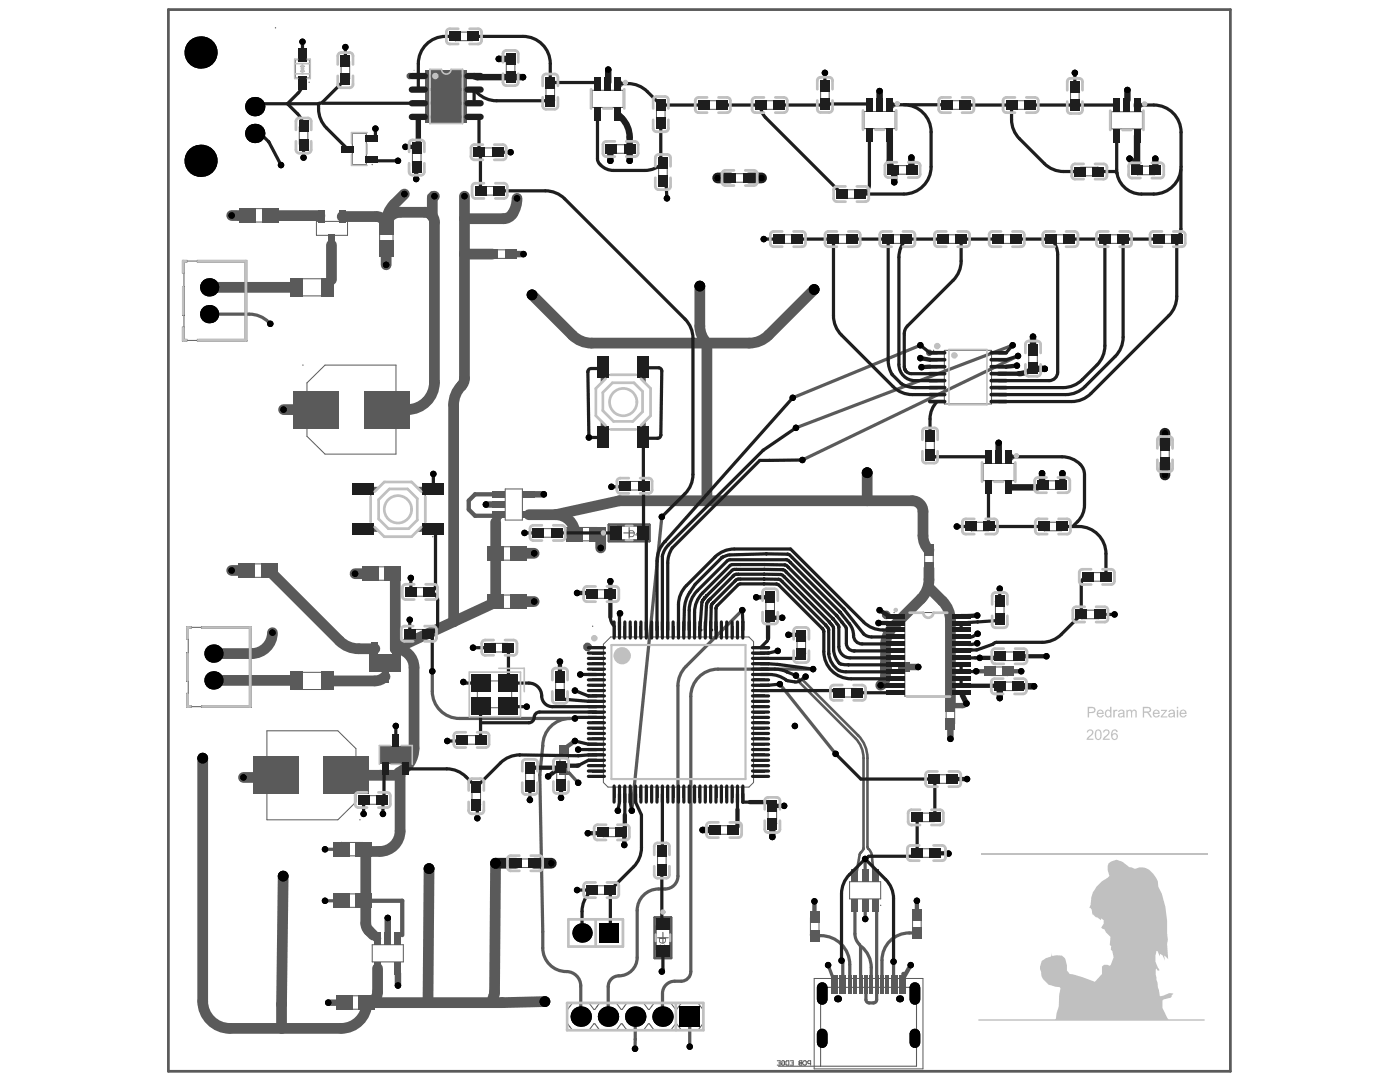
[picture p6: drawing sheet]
<svg xmlns="http://www.w3.org/2000/svg" width="279mm" height="216mm" viewBox="0 0 279 216" stroke-linecap="round" stroke-linejoin="round" font-family="sans-serif">
<path d="M124.5 106.3h2.1M125.6 105.3v2.1M131.2 187.1h2.2M132.3 186.1v2.1" fill="none" stroke="#5a5a5a" stroke-width=".21"/>
<g fill="#5a5a5a">
<path d="M183.1 169.4h.7v1.7h-.7z"/>
<path d="M185.9 169.4h.7v1.7h-.7z"/>
<path d="M183 162.2h.7v1.8h-.7z"/>
<path d="M185.8 162.2h.7v1.8h-.7z"/>
<path d="M182.1 182.6h1.7v.7h-1.7z"/>
<path d="M182.1 185.4h1.7v.7h-1.7z"/>
<path d="M72.5 97.1h.8v1.1h-.8z"/>
<path d="M73.3 105.1h1.4l1.1 1h-2.5z"/>
<path d="M72.5 105.1h.8v1h-.8z"/>
<path d="M85.5 105.1h.9v1h-.9z"/>
<path d="M85.5 97.1h.9v1.1h-.9z"/>
<path d="M83.1 97.1h2.4v1.1h-1.4z"/>
<path d="M73.3 97.1h2.5l-1.1 1.1h-1.4z"/>
<path d="M83.1 106.1l1-1h1.4v1z"/>
<path d="M119.9 86.3h1.1v.9h-1.1z"/>
<path d="M127.8 84.9l1.1-1v2.5h-1.1z"/>
<path d="M127.8 86.3h1.1v.9h-1.1z"/>
<path d="M127.8 73.3h1.1v.8h-1.1z"/>
<path d="M119.9 73.3h1.1v.8h-1.1z"/>
<path d="M119.9 74.1h1.1v1.4l-1.1 1.1z"/>
<path d="M119.9 83.9l1.1 1v1.5h-1.1z"/>
<path d="M127.8 74.1h1.1v2.5l-1.1-1.1z"/>
<path d="M111.1 153.1h1.7v.6h-1.7z"/>
<path d="M111.1 155.9h1.7v.6h-1.7z"/>
<path d="M119.5 129h.9v.5h-.9z"/>
<path d="M118.3 129h1.3v.5h-1.3z"/>
<path d="M119.5 130.1h.9v.4h-.9z"/>
<path d="M118.3 130.1h1.3v.4h-1.3z"/>
<path d="M119.5 131.1h.9v.5h-.9z"/>
<path d="M118.3 131.1h1.3v.5h-1.3z"/>
<path d="M119.5 132.2h.9v.5h-.9z"/>
<path d="M118.3 132.2h1.3v.5h-1.3z"/>
<path d="M119.5 133.3h.9v.5h-.9z"/>
<path d="M118.3 133.3h1.3v.5h-1.3z"/>
<path d="M119.5 134.4h.9v.4h-.9z"/>
<path d="M118.3 134.4h1.3v.4h-1.3z"/>
<path d="M119.5 135.4h.9v.5h-.9z"/>
<path d="M118.3 135.4h1.3v.5h-1.3z"/>
<path d="M119.5 136.5h.9v.5h-.9z"/>
<path d="M118.3 136.5h1.3v.5h-1.3z"/>
<path d="M119.5 137.6h.9v.4h-.9z"/>
<path d="M118.3 137.6h1.3v.4h-1.3z"/>
<path d="M119.5 138.6h.9v.5h-.9z"/>
<path d="M118.3 138.6h1.3v.5h-1.3z"/>
<path d="M119.5 139.7h.9v.5h-.9z"/>
<path d="M118.3 139.7h1.3v.5h-1.3z"/>
<path d="M119.5 140.8h.9v.4h-.9z"/>
<path d="M118.3 140.8h1.3v.4h-1.3z"/>
<path d="M119.5 141.8h.9v.5h-.9z"/>
<path d="M118.3 141.8h1.3v.5h-1.3z"/>
<path d="M119.5 142.9h.9v.5h-.9z"/>
<path d="M118.3 142.9h1.3v.5h-1.3z"/>
<path d="M119.5 144h.9v.5h-.9z"/>
<path d="M118.3 144h1.3v.5h-1.3z"/>
<path d="M119.5 145.1h.9v.4h-.9z"/>
<path d="M118.3 145.1h1.3v.4h-1.3z"/>
<path d="M119.5 146.1h.9v.5h-.9z"/>
<path d="M118.3 146.1h1.3v.5h-1.3z"/>
<path d="M119.5 147.2h.9v.5h-.9z"/>
<path d="M118.3 147.2h1.3v.5h-1.3z"/>
<path d="M119.5 148.3h.9v.4h-.9z"/>
<path d="M118.3 148.3h1.3v.4h-1.3z"/>
<path d="M119.5 149.3h.9v.5h-.9z"/>
<path d="M118.3 149.3h1.3v.5h-1.3z"/>
<path d="M119.5 150.4h.9v.5h-.9z"/>
<path d="M118.3 150.4h1.3v.5h-1.3z"/>
<path d="M119.5 151.5h.9v.4h-.9z"/>
<path d="M118.3 151.5h1.3v.4h-1.3z"/>
<path d="M119.5 152.5h.9v.5h-.9z"/>
<path d="M118.3 152.5h1.3v.5h-1.3z"/>
<path d="M119.5 153.6h.9v.5h-.9z"/>
<path d="M118.3 153.6h1.3v.5h-1.3z"/>
<path d="M119.5 154.7h.9v.5h-.9z"/>
<path d="M118.3 154.7h1.3v.5h-1.3z"/>
<path d="M122.3 157h.5v.9h-.5z"/>
<path d="M122.3 157.9h.5v1.3h-.5z"/>
<path d="M123.4 157h.5v.9h-.5z"/>
<path d="M123.4 157.9h.5v1.3h-.5z"/>
<path d="M124.5 157h.4v.9h-.4z"/>
<path d="M124.5 157.9h.4v1.3h-.4z"/>
<path d="M125.5 157h.5v.9h-.5z"/>
<path d="M125.5 157.9h.5v1.3h-.5z"/>
<path d="M126.6 157h.5v.9h-.5z"/>
<path d="M126.6 157.9h.5v1.3h-.5z"/>
<path d="M127.7 157h.4v.9h-.4z"/>
<path d="M127.7 157.9h.4v1.3h-.4z"/>
<path d="M128.7 157h.5v.9h-.5z"/>
<path d="M128.7 157.9h.5v1.3h-.5z"/>
<path d="M129.8 157h.5v.9h-.5z"/>
<path d="M129.8 157.9h.5v1.3h-.5z"/>
<path d="M130.9 157h.5v.9h-.5z"/>
<path d="M130.9 157.9h.5v1.3h-.5z"/>
<path d="M132 157h.4v.9h-.4z"/>
<path d="M132 157.9h.4v1.3h-.4z"/>
<path d="M133 157h.5v.9h-.5z"/>
<path d="M133 157.9h.5v1.3h-.5z"/>
<path d="M134.1 157h.5v.9h-.5z"/>
<path d="M134.1 157.9h.5v1.3h-.5z"/>
<path d="M135.2 157h.4v.9h-.4z"/>
<path d="M135.2 157.9h.4v1.3h-.4z"/>
<path d="M136.2 157h.5v.9h-.5z"/>
<path d="M136.2 157.9h.5v1.3h-.5z"/>
<path d="M137.3 157h.5v.9h-.5z"/>
<path d="M137.3 157.9h.5v1.3h-.5z"/>
<path d="M138.4 157h.5v.9h-.5z"/>
<path d="M138.4 157.9h.5v1.3h-.5z"/>
<path d="M139.5 157h.4v.9h-.4z"/>
<path d="M139.5 157.9h.4v1.3h-.4z"/>
<path d="M140.5 157h.5v.9h-.5z"/>
<path d="M140.5 157.9h.5v1.3h-.5z"/>
<path d="M141.6 157h.5v.9h-.5z"/>
<path d="M141.6 157.9h.5v1.3h-.5z"/>
<path d="M142.7 157h.4v.9h-.4z"/>
<path d="M142.7 157.9h.4v1.3h-.4z"/>
<path d="M143.7 157h.5v.9h-.5z"/>
<path d="M143.7 157.9h.5v1.3h-.5z"/>
<path d="M144.8 157h.5v.9h-.5z"/>
<path d="M144.8 157.9h.5v1.3h-.5z"/>
<path d="M145.9 157h.4v.9h-.4z"/>
<path d="M145.9 157.9h.4v1.3h-.4z"/>
<path d="M146.9 157h.5v.9h-.5z"/>
<path d="M146.9 157.9h.5v1.3h-.5z"/>
<path d="M148 157h.5v.9h-.5z"/>
<path d="M148 157.9h.5v1.3h-.5z"/>
<path d="M150.4 154.7h.9v.5h-.9z"/>
<path d="M151.2 154.7h1.3v.5h-1.3z"/>
<path d="M150.4 153.6h.9v.5h-.9z"/>
<path d="M151.2 153.6h1.3v.5h-1.3z"/>
<path d="M150.4 152.5h.9v.5h-.9z"/>
<path d="M151.2 152.5h1.3v.5h-1.3z"/>
<path d="M150.4 151.5h.9v.4h-.9z"/>
<path d="M151.2 151.5h1.3v.4h-1.3z"/>
<path d="M150.4 150.4h.9v.5h-.9z"/>
<path d="M151.2 150.4h1.3v.5h-1.3z"/>
<path d="M150.4 149.3h.9v.5h-.9z"/>
<path d="M151.2 149.3h1.3v.5h-1.3z"/>
<path d="M150.4 148.3h.9v.4h-.9z"/>
<path d="M151.2 148.3h1.3v.4h-1.3z"/>
<path d="M150.4 147.2h.9v.5h-.9z"/>
<path d="M151.2 147.2h1.3v.5h-1.3z"/>
<path d="M150.4 146.1h.9v.5h-.9z"/>
<path d="M151.2 146.1h1.3v.5h-1.3z"/>
<path d="M150.4 145.1h.9v.4h-.9z"/>
<path d="M151.2 145.1h1.3v.4h-1.3z"/>
<path d="M150.4 144h.9v.5h-.9z"/>
<path d="M151.2 144h1.3v.5h-1.3z"/>
<path d="M150.4 142.9h.9v.5h-.9z"/>
<path d="M151.2 142.9h1.3v.5h-1.3z"/>
<path d="M150.4 141.8h.9v.5h-.9z"/>
<path d="M151.2 141.8h1.3v.5h-1.3z"/>
<path d="M150.4 140.8h.9v.4h-.9z"/>
<path d="M151.2 140.8h1.3v.4h-1.3z"/>
<path d="M150.4 139.7h.9v.5h-.9z"/>
<path d="M151.2 139.7h1.3v.5h-1.3z"/>
<path d="M150.4 138.6h.9v.5h-.9z"/>
<path d="M151.2 138.6h1.3v.5h-1.3z"/>
<path d="M150.4 137.6h.9v.4h-.9z"/>
<path d="M151.2 137.6h1.3v.4h-1.3z"/>
<path d="M150.4 136.5h.9v.5h-.9z"/>
<path d="M151.2 136.5h1.3v.5h-1.3z"/>
<path d="M150.4 135.4h.9v.5h-.9z"/>
<path d="M151.2 135.4h1.3v.5h-1.3z"/>
<path d="M150.4 134.4h.9v.4h-.9z"/>
<path d="M151.2 134.4h1.3v.4h-1.3z"/>
<path d="M150.4 133.3h.9v.5h-.9z"/>
<path d="M151.2 133.3h1.3v.5h-1.3z"/>
<path d="M150.4 132.2h.9v.5h-.9z"/>
<path d="M151.2 132.2h1.3v.5h-1.3z"/>
<path d="M150.4 131.1h.9v.5h-.9z"/>
<path d="M151.2 131.1h1.3v.5h-1.3z"/>
<path d="M150.4 130.1h.9v.4h-.9z"/>
<path d="M151.2 130.1h1.3v.4h-1.3z"/>
<path d="M150.4 129h.9v.5h-.9z"/>
<path d="M151.2 129h1.3v.5h-1.3z"/>
<path d="M148 126.2h.5v.9h-.5z"/>
<path d="M148 125h.5v1.2h-.5z"/>
<path d="M146.9 126.2h.5v.9h-.5z"/>
<path d="M146.9 125h.5v1.2h-.5z"/>
<path d="M145.9 126.2h.4v.9h-.4z"/>
<path d="M145.9 125h.4v1.2h-.4z"/>
<path d="M144.8 126.2h.5v.9h-.5z"/>
<path d="M144.8 125h.5v1.2h-.5z"/>
<path d="M143.7 126.2h.5v.9h-.5z"/>
<path d="M143.7 125h.5v1.2h-.5z"/>
<path d="M142.7 126.2h.4v.9h-.4z"/>
<path d="M142.7 125h.4v1.2h-.4z"/>
<path d="M141.6 126.2h.5v.9h-.5z"/>
<path d="M141.6 125h.5v1.2h-.5z"/>
<path d="M140.5 126.2h.5v.9h-.5z"/>
<path d="M140.5 125h.5v1.2h-.5z"/>
<path d="M139.5 126.2h.4v.9h-.4z"/>
<path d="M139.5 125h.4v1.2h-.4z"/>
<path d="M138.4 126.2h.5v.9h-.5z"/>
<path d="M138.4 125h.5v1.2h-.5z"/>
<path d="M137.3 126.2h.5v.9h-.5z"/>
<path d="M137.3 125h.5v1.2h-.5z"/>
<path d="M136.2 126.2h.5v.9h-.5z"/>
<path d="M136.2 125h.5v1.2h-.5z"/>
<path d="M135.2 126.2h.4v.9h-.4z"/>
<path d="M135.2 125h.4v1.2h-.4z"/>
<path d="M134.1 126.2h.5v.9h-.5z"/>
<path d="M134.1 125h.5v1.2h-.5z"/>
<path d="M133 126.2h.5v.9h-.5z"/>
<path d="M133 125h.5v1.2h-.5z"/>
<path d="M132 126.2h.4v.9h-.4z"/>
<path d="M132 125h.4v1.2h-.4z"/>
<path d="M130.9 126.2h.5v.9h-.5z"/>
<path d="M130.9 125h.5v1.2h-.5z"/>
<path d="M129.8 126.2h.5v.9h-.5z"/>
<path d="M129.8 125h.5v1.2h-.5z"/>
<path d="M128.7 126.2h.5v.9h-.5z"/>
<path d="M128.7 125h.5v1.2h-.5z"/>
<path d="M127.7 126.2h.4v.9h-.4z"/>
<path d="M127.7 125h.4v1.2h-.4z"/>
<path d="M126.6 126.2h.5v.9h-.5z"/>
<path d="M126.6 125h.5v1.2h-.5z"/>
<path d="M125.5 126.2h.5v.9h-.5z"/>
<path d="M125.5 125h.5v1.2h-.5z"/>
<path d="M124.5 126.2h.4v.9h-.4z"/>
<path d="M124.5 125h.4v1.2h-.4z"/>
<path d="M123.4 126.2h.5v.9h-.5z"/>
<path d="M123.4 125h.5v1.2h-.5z"/>
<path d="M122.3 126.2h.5v.9h-.5z"/>
<path d="M122.3 125h.5v1.2h-.5z"/>
<path d="M105.9 171.4h.6v1.7h-.6z"/>
<path d="M103.1 171.4h.6v1.7h-.6z"/>
<path d="M231.6 88.9h1.7v.6h-1.7z"/>
<path d="M231.6 91.7h1.7v.6h-1.7z"/>
<path d="M98.4 49.8h.6v1.8h-.6z"/>
<path d="M101.2 49.8h.6v1.8h-.6z"/>
<path d="M179.7 138h.9v.5h-.9z"/>
<path d="M178.4 138h1.3v.5h-1.3z"/>
<path d="M179.7 136.6h.9v.5h-.9z"/>
<path d="M178.4 136.6h1.3v.5h-1.3z"/>
<path d="M179.7 135.2h.9v.5h-.9z"/>
<path d="M178.4 135.2h1.3v.5h-1.3z"/>
<path d="M179.7 133.8h.9v.5h-.9z"/>
<path d="M178.4 133.8h1.3v.5h-1.3z"/>
<path d="M179.7 132.4h.9v.5h-.9z"/>
<path d="M178.4 132.4h1.3v.5h-1.3z"/>
<path d="M179.7 131h.9v.5h-.9z"/>
<path d="M178.4 131h1.3v.5h-1.3z"/>
<path d="M179.7 129.6h.9v.5h-.9z"/>
<path d="M178.4 129.6h1.3v.5h-1.3z"/>
<path d="M179.7 128.2h.9v.6h-.9z"/>
<path d="M178.4 128.2h1.3v.6h-1.3z"/>
<path d="M179.7 126.8h.9v.6h-.9z"/>
<path d="M178.4 126.8h1.3v.6h-1.3z"/>
<path d="M179.7 125.4h.9v.6h-.9z"/>
<path d="M178.4 125.4h1.3v.6h-1.3z"/>
<path d="M179.7 124.1h.9v.5h-.9z"/>
<path d="M178.4 124.1h1.3v.5h-1.3z"/>
<path d="M179.7 122.7h.9v.5h-.9z"/>
<path d="M178.4 122.7h1.3v.5h-1.3z"/>
<path d="M190 138h.9v.5h-.9z"/>
<path d="M190.9 138h1.2v.5h-1.2z"/>
<path d="M190 136.6h.9v.5h-.9z"/>
<path d="M190.9 136.6h1.2v.5h-1.2z"/>
<path d="M190 135.2h.9v.5h-.9z"/>
<path d="M190.9 135.2h1.2v.5h-1.2z"/>
<path d="M190 133.8h.9v.5h-.9z"/>
<path d="M190.9 133.8h1.2v.5h-1.2z"/>
<path d="M190 132.4h.9v.5h-.9z"/>
<path d="M190.9 132.4h1.2v.5h-1.2z"/>
<path d="M190 131h.9v.5h-.9z"/>
<path d="M190.9 131h1.2v.5h-1.2z"/>
<path d="M190 129.6h.9v.5h-.9z"/>
<path d="M190.9 129.6h1.2v.5h-1.2z"/>
<path d="M190 128.2h.9v.6h-.9z"/>
<path d="M190.9 128.2h1.2v.6h-1.2z"/>
<path d="M190 126.8h.9v.6h-.9z"/>
<path d="M190.9 126.8h1.2v.6h-1.2z"/>
<path d="M190 125.4h.9v.6h-.9z"/>
<path d="M190.9 125.4h1.2v.6h-1.2z"/>
<path d="M190 124.1h.9v.5h-.9z"/>
<path d="M190.9 124.1h1.2v.5h-1.2z"/>
<path d="M190 122.7h.9v.5h-.9z"/>
<path d="M190.9 122.7h1.2v.5h-1.2z"/>
<path d="M188.8 143.7h1.7v.6h-1.7z"/>
<path d="M188.8 140.9h1.7v.6h-1.7z"/>
<path d="M184.5 109.9h1.7v.6h-1.7z"/>
<path d="M184.5 112.7h1.7v.6h-1.7z"/>
<path d="M114.9 105.2h1.1v2.7h-1.1z"/>
<path d="M118.1 105.2h1.1v2.7h-1.1z"/>
<path d="M99.1 109.1h1.1v2.7h-1.1z"/>
<path d="M102.3 109.1h1.1v2.7h-1.1z"/>
<path d="M99.1 118.7h1.1v2.7h-1.1z"/>
<path d="M102.3 118.7h1.1v2.7h-1.1z"/>
<path d="M74.9 187.3h.9v.9h-.9z"/>
<path d="M74.9 188.2h.9v.3h-.9z"/>
<path d="M77 187.3h.8v.9h-.8z"/>
<path d="M77 188.2h.8v.3h-.8z"/>
<path d="M79 187.3h.8v.9h-.8z"/>
<path d="M79 188.2h.8v.3h-.8z"/>
<path d="M79 192.3h.8v.8h-.8z"/>
<path d="M79 191.9h.8v.4h-.8z"/>
<path d="M74.9 192.3h.9v.8h-.9z"/>
<path d="M74.9 191.9h.9v.4h-.9z"/>
<path d="M71.3 178.4h1.1v2.6h-1.1z"/>
<path d="M68.1 178.4h1.1v2.6h-1.1z"/>
<path d="M72 198.7h1v2.7h-1z"/>
<path d="M68.8 198.7h1v2.7h-1z"/>
<path d="M71.3 168.1h1.1v2.7h-1.1z"/>
<path d="M68.1 168.1h1.1v2.7h-1.1z"/>
<path d="M77.1 113.1h1.1v2.7h-1.1z"/>
<path d="M73.9 113.1h1.1v2.7h-1.1z"/>
<path d="M49.4 112.5h1.1v2.7h-1.1z"/>
<path d="M52.6 112.5h1.1v2.7h-1.1z"/>
<path d="M73.5 80.8h6.3v1.9h-6.3z"/>
<path d="M60.5 80.8h6.3v1.9h-6.3z"/>
<path d="M99.7 102.3h.8v.8h-.8z"/>
<path d="M100.5 102.3h.3v.8h-.3z"/>
<path d="M99.7 100.2h.8v.9h-.8z"/>
<path d="M100.5 100.2h.3v.9h-.3z"/>
<path d="M99.7 98.2h.8v.9h-.8z"/>
<path d="M100.5 98.2h.3v.9h-.3z"/>
<path d="M104.6 98.2h.8v.9h-.8z"/>
<path d="M104.2 98.2h.4v.9h-.4z"/>
<path d="M104.6 102.3h.8v.8h-.8z"/>
<path d="M104.2 102.3h.4v.8h-.4z"/>
<path d="M52.5 153.7h6.3v2h-6.3z"/>
<path d="M65.5 153.7h6.3v2h-6.3z"/>
<path d="M64.5 134.2h1.1v3.4h-1.1z"/>
<path d="M58.8 134.2h1v3.4h-1z"/>
<path d="M75.8 48.4h2.6v1.1h-2.6z"/>
<path d="M75.8 45.2h2.6v1h-2.6z"/>
<path d="M52.7 41.6h1.1v2.7h-1.1z"/>
<path d="M49.5 41.6h1.1v2.7h-1.1z"/>
<path d="M67.8 43.6h.9v.6h-.9z"/>
<path d="M67.8 43h.9v.6h-.9z"/>
<path d="M63.8 43.6h.9v.6h-.9z"/>
<path d="M63.8 43h.9v.6h-.9z"/>
<path d="M65.8 46.9h.9v.6h-.9z"/>
<path d="M65.8 47.5h.9v.6h-.9z"/>
<path d="M64.5 55.6h1.1v3.4h-1.1z"/>
<path d="M58.8 55.6h1v3.4h-1z"/>
<path d="M73.7 129.2l.1 .1z"/>
<path d="M73.7 130.5h6.3v3.4h-6.3z"/>
<path d="M74.4 129.2h.8v1h-.8z"/>
<path d="M74.4 130.2h.8v.3h-.8z"/>
<path d="M78.5 129.2h.8v1h-.8z"/>
<path d="M78.5 130.2h.8v.3h-.8z"/>
<path d="M76.4 134.3h.9v.9h-.9z"/>
<path d="M76.4 133.9h.9v.4h-.9z"/>
<path d="M41.1 56.6h1.3v1.4h-1.3z"/>
<path d="M41.1 62h1.3v1.4h-1.3z"/>
<path d="M161.7 183.2h1.7v.6h-1.7z"/>
<path d="M161.7 185.9h1.7v.7h-1.7z"/>
<path d="M186.5 154.6h.7v1.7h-.7z"/>
<path d="M189.3 154.6h.6v1.7h-.6z"/>
<path d="M174.2 174.7h.9v1h-.9z"/>
<path d="M172.2 174.7h.9v1h-.9z"/>
<path d="M170.2 174.7h.9v1h-.9z"/>
<path d="M170.2 175.7h.9v.3h-.9z"/>
<path d="M170.2 179.6h.9v1h-.9z"/>
<path d="M172.2 179.6h.9v1h-.9z"/>
<path d="M174.2 179.6h.9v1h-.9z"/>
<path d="M172.2 175.7h.9v.3h-.9z"/>
<path d="M174.2 175.7h.9v.3h-.9z"/>
<path d="M174.2 179.3h.9v.4h-.9z"/>
<path d="M172.2 179.3h.9v.4h-.9z"/>
<path d="M170.2 179.3h.9v.4h-.9z"/>
<path d="M121.1 176.7h.6v1.8h-.6z"/>
<path d="M118.3 176.7h.6v1.8h-.6z"/>
<path d="M137 202.2h1.3v1.3h-1.3z"/>
<path d="M131.5 202.2h1.4v1.3h-1.4z"/>
<path d="M126.1 202.2h1.4v1.3h-1.4z"/>
<path d="M120.7 202.2h1.3v1.3h-1.3z"/>
<path d="M115.2 202.2h1.4v1.3h-1.4z"/>
<path d="M78.6 148.6h.8v.3h-.8z"/>
<path d="M78.6 147.6h.8v1h-.8z"/>
<path d="M80.6 152.3h.9v.4h-.9z"/>
<path d="M80.6 152.7h.9v.9h-.9z"/>
<path d="M76.5 152.3h.9v.4h-.9z"/>
<path d="M76.5 152.7h.9v.9h-.9z"/>
<path d="M75.9 148.9h6.2v3.4h-6.2z"/>
<path d="M110.4 105.5h.6v1.7h-.6z"/>
<path d="M107.6 105.5h.6v1.7h-.6z"/>
<path d="M123.2 165.2h.6v1.7h-.6z"/>
<path d="M120.4 165.2h.6v1.7h-.6z"/>
<path d="M202.4 136.1h.7v1.7h-.7z"/>
<path d="M199.6 136.1h.7v1.7h-.7z"/>
<path d="M199.7 130.1h.7v1.7h-.7z"/>
<path d="M202.5 130.1h.7v1.7h-.7z"/>
<path d="M218.7 121.7h.6v1.8h-.6z"/>
<path d="M215.9 121.7h.6v1.8h-.6z"/>
<path d="M198.7 122.8h1.7v.7h-1.7z"/>
<path d="M198.7 120h1.7v.7h-1.7z"/>
<path d="M197.7 133.1h.6v1.7h-.6z"/>
<path d="M200.5 133.1h.6v1.7h-.6z"/>
<path d="M176.8 132.2h.7v1.7h-.7z"/>
<path d="M179.6 132.2h.7v1.7h-.7z"/>
<path d="M111.7 149.9h1.8v.6h-1.8z"/>
<path d="M111.7 152.7h1.8v.6h-1.8z"/>
<path d="M95.2 146.8h.6v1.7h-.6z"/>
<path d="M92.4 146.8h.6v1.7h-.6z"/>
<path d="M100.7 128.4h.7v1.7h-.7z"/>
<path d="M97.9 128.4h.7v1.7h-.7z"/>
<path d="M100 136.1h1.9v1.7h-1.9z"/>
<path d="M95.5 136.1h1.9v1.7h-1.9z"/>
<path d="M95.5 139.3h1.9v1.7h-1.9z"/>
<path d="M100 139.3h1.9v1.7h-1.9z"/>
<path d="M208.3 95.9h.6v1.8h-.6z"/>
<path d="M211.1 95.9h.6v1.8h-.6z"/>
<path d="M208.4 104.2h.6v1.7h-.6z"/>
<path d="M211.2 104.2h.6v1.7h-.6z"/>
<path d="M193.8 104.2h.7v1.7h-.7z"/>
<path d="M196.6 104.2h.7v1.7h-.7z"/>
<path d="M226.5 25.7h.9v.4h-.9z"/>
<path d="M226.5 26h.9v.9h-.9z"/>
<path d="M222.4 25.7h.9v.4h-.9z"/>
<path d="M222.4 26h.9v.9h-.9z"/>
<path d="M222.4 22h.9v.3h-.9z"/>
<path d="M222.4 21.1h.9v.9h-.9z"/>
<path d="M224.5 22h.8v.3h-.8z"/>
<path d="M224.5 21.1h.8v.9h-.8z"/>
<path d="M226.5 22h.9v.3h-.9z"/>
<path d="M226.5 21.1h.9v.9h-.9z"/>
<path d="M170.9 37.9h.7v1.7h-.7z"/>
<path d="M168.2 37.9h.6v1.7h-.6z"/>
<path d="M68.1 12.3h1.7v.6h-1.7z"/>
<path d="M68.1 15.1h1.7v.6h-1.7z"/>
<path d="M82.3 29.7h1.7v.7h-1.7z"/>
<path d="M82.3 32.5h1.7v.7h-1.7z"/>
<path d="M178.4 33h.7v1.8h-.7z"/>
<path d="M181.2 33h.6v1.8h-.6z"/>
<path d="M101 11.9h1.8v.6h-1.8z"/>
<path d="M101 14.6h1.8v.7h-1.8z"/>
<path d="M90.9 6.4h.6v1.7h-.6z"/>
<path d="M93.7 6.4h.6v1.7h-.6z"/>
<path d="M109 19.4h1.7v.6h-1.7z"/>
<path d="M109 16.6h1.7v.6h-1.7z"/>
<path d="M93.2 22.9h.5v.9h-.5z"/>
<path d="M93.7 22.9h1.8v.9h-1.8z"/>
<path d="M93.2 20.2h.5v.9h-.5z"/>
<path d="M93.7 20.2h1.8v.9h-1.8z"/>
<path d="M93.2 17.4h.5v.9h-.5z"/>
<path d="M93.7 17.4h1.8v.9h-1.8z"/>
<path d="M93.2 14.7h.5v.9h-.5z"/>
<path d="M93.7 14.7h1.8v.9h-1.8z"/>
<path d="M84.4 22.9h.5v.9h-.5z"/>
<path d="M82.6 22.9h1.8v.9h-1.8z"/>
<path d="M84.4 20.2h.5v.9h-.5z"/>
<path d="M82.6 20.2h1.8v.9h-1.8z"/>
<path d="M84.4 17.4h.5v.9h-.5z"/>
<path d="M82.6 17.4h1.8v.9h-1.8z"/>
<path d="M84.4 14.7h.5v.9h-.5z"/>
<path d="M82.6 14.7h1.8v.9h-1.8z"/>
<path d="M84.9 14h8.3v10.5h-8.3z"/>
<path d="M69.1 29.3h.7v.9h-.7z"/>
<path d="M69.8 29.3h.5v.9h-.5z"/>
<path d="M73.6 31.3h.7v.9h-.7z"/>
<path d="M73.1 31.3h.6v.9h-.6z"/>
<path d="M73.6 27.2h.7v1h-.7z"/>
<path d="M73.1 27.2h.6v1h-.6z"/>
<path d="M59.7 28.1h1.7v.7h-1.7z"/>
<path d="M59.7 25.3h1.7v.7h-1.7z"/>
<path d="M38.1 8.5h3.9v3.9h-3.9z"/>
<path d="M38.1 30.2h3.9v3.8h-3.9z"/>
<path d="M60 11.7h.7v.2h-.7z"/>
<path d="M60 11.1h.7v.6h-.7z"/>
<path d="M60 15.5h.7v.3h-.7z"/>
<path d="M60 15.8h.7v.6h-.7z"/>
<path d="M122.9 21.4h.8v.4h-.8z"/>
<path d="M122.9 21.8h.8v.8h-.8z"/>
<path d="M118.8 21.4h.9v.4h-.9z"/>
<path d="M118.8 21.8h.9v.8h-.9z"/>
<path d="M118.8 17.7h.9v.3h-.9z"/>
<path d="M118.8 16.8h.9v.9h-.9z"/>
<path d="M120.8 17.7h.9v.3h-.9z"/>
<path d="M120.8 16.8h.9v.9h-.9z"/>
<path d="M122.9 17.7h.8v.3h-.8z"/>
<path d="M122.9 16.8h.8v.9h-.8z"/>
<path d="M200.9 95.9h.9v.4h-.9z"/>
<path d="M200.9 96.2h.9v.9h-.9z"/>
<path d="M196.8 95.9h.9v.4h-.9z"/>
<path d="M196.8 96.2h.9v.9h-.9z"/>
<path d="M196.8 92.1h.9v.4h-.9z"/>
<path d="M196.8 91.3h.9v.9h-.9z"/>
<path d="M198.9 92.1h.8v.4h-.8z"/>
<path d="M198.9 91.3h.8v.9h-.8z"/>
<path d="M200.9 92.1h.9v.4h-.9z"/>
<path d="M200.9 91.3h.9v.9h-.9z"/>
<path d="M177.2 25.6h.8v.4h-.8z"/>
<path d="M177.2 26h.8v.8h-.8z"/>
<path d="M173.1 25.6h.8v.4h-.8z"/>
<path d="M173.1 26h.8v.8h-.8z"/>
<path d="M173.1 21.9h.8v.4h-.8z"/>
<path d="M173.1 21.1h.8v.8h-.8z"/>
<path d="M175.1 21.9h.9v.4h-.9z"/>
<path d="M175.1 21.1h.9v.8h-.9z"/>
<path d="M177.2 21.9h.8v.4h-.8z"/>
<path d="M177.2 21.1h.8v.8h-.8z"/>
<path d="M197.9 79.9h.9v.5h-.9z"/>
<path d="M198.7 79.9h1.3v.5h-1.3z"/>
<path d="M197.9 78.5h.9v.5h-.9z"/>
<path d="M198.7 78.5h1.3v.5h-1.3z"/>
<path d="M197.9 77.1h.9v.5h-.9z"/>
<path d="M198.7 77.1h1.3v.5h-1.3z"/>
<path d="M197.9 75.7h.9v.5h-.9z"/>
<path d="M198.7 75.7h1.3v.5h-1.3z"/>
<path d="M197.9 74.3h.9v.5h-.9z"/>
<path d="M198.7 74.3h1.3v.5h-1.3z"/>
<path d="M197.9 72.9h.9v.5h-.9z"/>
<path d="M198.7 72.9h1.3v.5h-1.3z"/>
<path d="M197.9 71.5h.9v.5h-.9z"/>
<path d="M198.7 71.5h1.3v.5h-1.3z"/>
<path d="M197.9 70.1h.9v.6h-.9z"/>
<path d="M198.7 70.1h1.3v.6h-1.3z"/>
<path d="M187.6 79.9h.9v.5h-.9z"/>
<path d="M186.3 79.9h1.3v.5h-1.3z"/>
<path d="M187.6 78.5h.9v.5h-.9z"/>
<path d="M186.3 78.5h1.3v.5h-1.3z"/>
<path d="M187.6 77.1h.9v.5h-.9z"/>
<path d="M186.3 77.1h1.3v.5h-1.3z"/>
<path d="M187.6 75.7h.9v.5h-.9z"/>
<path d="M186.3 75.7h1.3v.5h-1.3z"/>
<path d="M187.6 74.3h.9v.5h-.9z"/>
<path d="M186.3 74.3h1.3v.5h-1.3z"/>
<path d="M187.6 72.9h.9v.5h-.9z"/>
<path d="M186.3 72.9h1.3v.5h-1.3z"/>
<path d="M187.6 71.5h.9v.5h-.9z"/>
<path d="M186.3 71.5h1.3v.5h-1.3z"/>
<path d="M187.6 70.1h.9v.6h-.9z"/>
<path d="M186.3 70.1h1.3v.6h-1.3z"/>
<path d="M120.9 185.5h1.4v1.3h-1.4z"/>
<path d="M115.5 185.5h1.3v1.3h-1.3z"/>
<path d="M118.3 117.7h.6v1.7h-.6z"/>
<path d="M121.1 117.7h.6v1.7h-.6z"/>
<path d="M127.7 96.1h.6v1.7h-.6z"/>
<path d="M124.9 96.1h.7v1.7h-.7z"/>
<path d="M82.1 117.3h.6v1.7h-.6z"/>
<path d="M84.9 117.3h.6v1.7h-.6z"/>
<path d="M110.9 135.1h1.7v.7h-1.7z"/>
<path d="M110.9 137.9h1.7v.6h-1.7z"/>
<path d="M81.9 125.6h.6v1.7h-.6z"/>
<path d="M84.7 125.6h.6v1.7h-.6z"/>
<path d="M94.2 159.9h1.7v.7h-1.7z"/>
<path d="M94.2 157.2h1.7v.6h-1.7z"/>
<path d="M72.7 158.8h.6v1.7h-.6z"/>
<path d="M75.5 158.8h.6v1.7h-.6z"/>
<path d="M104.9 156.1h1.7v.6h-1.7z"/>
<path d="M104.9 153.3h1.7v.7h-1.7z"/>
<path d="M152.9 119.3h1.7v.6h-1.7z"/>
<path d="M152.9 122.1h1.7v.6h-1.7z"/>
<path d="M159.1 129.8h1.7v.6h-1.7z"/>
<path d="M159.1 127h1.7v.6h-1.7z"/>
<path d="M167.5 137.4h.7v1.7h-.7z"/>
<path d="M170.3 137.4h.6v1.7h-.6z"/>
<path d="M131.2 170h1.7v.6h-1.7z"/>
<path d="M131.2 172.8h1.7v.6h-1.7z"/>
<path d="M145.6 164.8h.6v1.7h-.6z"/>
<path d="M142.8 164.8h.6v1.7h-.6z"/>
<path d="M153.3 163.7h1.7v.6h-1.7z"/>
<path d="M153.3 160.9h1.7v.7h-1.7z"/>
<path d="M41.9 135.1h1.4v1.4h-1.4z"/>
<path d="M41.9 129.7h1.4v1.4h-1.4z"/>
<path d="M155.5 46.9h.7v1.7h-.7z"/>
<path d="M158.3 46.9h.7v1.7h-.7z"/>
<path d="M166.4 46.9h.7v1.7h-.7z"/>
<path d="M169.2 46.9h.7v1.7h-.7z"/>
<path d="M177.4 46.9h.6v1.7h-.6z"/>
<path d="M180.1 46.9h.7v1.7h-.7z"/>
<path d="M188.3 46.9h.6v1.7h-.6z"/>
<path d="M191.1 46.9h.6v1.7h-.6z"/>
<path d="M199.2 46.9h.6v1.7h-.6z"/>
<path d="M202 46.9h.6v1.7h-.6z"/>
<path d="M209.9 46.9h.6v1.7h-.6z"/>
<path d="M212.7 46.9h.6v1.7h-.6z"/>
<path d="M220.6 46.9h.7v1.7h-.7z"/>
<path d="M223.4 46.9h.6v1.7h-.6z"/>
<path d="M231.3 46.9h.7v1.7h-.7z"/>
<path d="M234.1 46.9h.6v1.7h-.6z"/>
<path d="M205.3 69.9h1.7v.6h-1.7z"/>
<path d="M205.3 72.6h1.7v.7h-1.7z"/>
<path d="M184.8 90h1.7v.6h-1.7z"/>
<path d="M184.8 87.2h1.7v.6h-1.7z"/>
<path d="M124.9 28.9h.7v1.7h-.7z"/>
<path d="M122.1 28.9h.7v1.7h-.7z"/>
<path d="M148.7 34.7h.6v1.7h-.6z"/>
<path d="M145.9 34.7h.6v1.7h-.6z"/>
<path d="M227 33.2h.7v1.7h-.7z"/>
<path d="M229.8 33.2h.7v1.7h-.7z"/>
<path d="M131.4 35.4h1.8v.6h-1.8z"/>
<path d="M131.4 32.6h1.8v.7h-1.8z"/>
<path d="M131 23.8h1.7v.7h-1.7z"/>
<path d="M131 21.1h1.7v.6h-1.7z"/>
<path d="M204.8 20.1h.6v1.7h-.6z"/>
<path d="M202 20.1h.6v1.7h-.6z"/>
<path d="M191.9 20.1h.7v1.7h-.7z"/>
<path d="M189.1 20.1h.7v1.7h-.7z"/>
<path d="M154.7 20.1h.6v1.7h-.6z"/>
<path d="M151.9 20.1h.6v1.7h-.6z"/>
<path d="M143.3 20.1h.7v1.7h-.7z"/>
<path d="M140.5 20.1h.7v1.7h-.7z"/>
<path d="M213.7 20.2h1.7v.7h-1.7z"/>
<path d="M213.7 17.4h1.7v.7h-1.7z"/>
<path d="M163.8 17.2h1.7v.7h-1.7z"/>
<path d="M163.8 20h1.7v.6h-1.7z"/>
<path d="M218.5 33.4h.6v1.7h-.6z"/>
<path d="M215.7 33.4h.6v1.7h-.6z"/>
<path d="M96 37.2h.7v1.7h-.7z"/>
<path d="M98.8 37.2h.6v1.7h-.6z"/>
<path d="M98.6 29.5h.6v1.7h-.6z"/>
<path d="M95.8 29.5h.6v1.7h-.6z"/>
<path d="M220 114.3h.6v1.7h-.6z"/>
<path d="M217.2 114.3h.6v1.7h-.6z"/>
<circle cx="186.6" cy="169.4" r=".13"/>
<circle cx="183" cy="164" r=".13"/>
<circle cx="182.1" cy="186.1" r=".13"/>
<circle cx="86.4" cy="107.1" r=".13"/>
<circle cx="129.8" cy="73.3" r=".13"/>
<circle cx="112.8" cy="156.5" r=".13"/>
<circle cx="118.3" cy="125" r=".13"/>
<circle cx="106.5" cy="171.4" r=".13"/>
<circle cx="231.6" cy="88.9" r=".13"/>
<circle cx="98.4" cy="49.8" r=".13"/>
<circle cx="178.4" cy="122.2" r=".13"/>
<circle cx="190.5" cy="140.9" r=".13"/>
<circle cx="186.3" cy="109.9" r=".13"/>
<circle cx="119.2" cy="107.9" r=".13"/>
<circle cx="103.4" cy="111.8" r=".13"/>
<circle cx="103.4" cy="121.4" r=".13"/>
<circle cx="74.3" cy="187.3" r=".13"/>
<circle cx="68.1" cy="178.4" r=".13"/>
<circle cx="68.7" cy="198.7" r=".13"/>
<circle cx="68.1" cy="168.1" r=".13"/>
<circle cx="73.9" cy="113.1" r=".13"/>
<circle cx="53.7" cy="115.2" r=".13"/>
<circle cx="60.5" cy="72.8" r=".13"/>
<circle cx="99.7" cy="103.8" r=".13"/>
<circle cx="71.8" cy="163.6" r=".13"/>
<circle cx="58.7" cy="134.2" r=".13"/>
<circle cx="78.4" cy="45.2" r=".13"/>
<circle cx="49.5" cy="41.6" r=".13"/>
<circle cx="63.1" cy="43" r=".13"/>
<circle cx="58.7" cy="55.6" r=".13"/>
<circle cx="49.3" cy="68" r=".13"/>
<circle cx="161.7" cy="186.6" r=".13"/>
<circle cx="189.9" cy="154.6" r=".13"/>
<circle cx="175.8" cy="180.6" r=".13"/>
<circle cx="121.7" cy="176.7" r=".13"/>
<circle cx="140.4" cy="200.1" r=".13"/>
<circle cx="75.9" cy="153.6" r=".07"/>
<circle cx="111" cy="105.5" r=".13"/>
<circle cx="120.4" cy="166.9" r=".13"/>
<circle cx="199.6" cy="137.8" r=".13"/>
<circle cx="203.2" cy="130.1" r=".13"/>
<circle cx="215.9" cy="123.5" r=".13"/>
<circle cx="198.7" cy="120" r=".13"/>
<circle cx="201.1" cy="134.8" r=".13"/>
<circle cx="180.3" cy="133.9" r=".13"/>
<circle cx="111.7" cy="153.3" r=".13"/>
<circle cx="92.4" cy="148.5" r=".13"/>
<circle cx="97.9" cy="130.1" r=".13"/>
<circle cx="102.1" cy="135.9" r=".13"/>
<circle cx="208.3" cy="97.7" r=".13"/>
<circle cx="208.4" cy="105.9" r=".13"/>
<circle cx="193.8" cy="105.9" r=".13"/>
<circle cx="228" cy="21.1" r=".13"/>
<circle cx="171.6" cy="37.9" r=".13"/>
<circle cx="68.1" cy="12.3" r=".13"/>
<circle cx="82.3" cy="29.7" r=".13"/>
<circle cx="178.4" cy="34.8" r=".13"/>
<circle cx="101" cy="11.9" r=".13"/>
<circle cx="90.9" cy="8.1" r=".13"/>
<circle cx="110.7" cy="20" r=".13"/>
<circle cx="74.3" cy="32.8" r=".13"/>
<circle cx="61.4" cy="28.8" r=".13"/>
<circle cx="55" cy="5.5" r=".13"/>
<circle cx="50.8" cy="21.3" r=".65"/>
<circle cx="50.8" cy="26.6" r=".65"/>
<circle cx="61.7" cy="16.4" r=".13"/>
<circle cx="124.4" cy="16.8" r=".13"/>
<circle cx="202.4" cy="91.3" r=".13"/>
<circle cx="178.7" cy="21.1" r=".13"/>
<circle cx="186.3" cy="69.9" r=".13"/>
<circle cx="124.3" cy="183.4" r=".13"/>
<circle cx="118.3" cy="119.4" r=".13"/>
<circle cx="128.3" cy="96.1" r=".13"/>
<circle cx="82.1" cy="119" r=".13"/>
<circle cx="110.9" cy="135.1" r=".13"/>
<circle cx="81.9" cy="127.3" r=".13"/>
<circle cx="95.9" cy="160.6" r=".13"/>
<circle cx="72.7" cy="160.5" r=".13"/>
<circle cx="106.6" cy="156.7" r=".13"/>
<circle cx="152.8" cy="119.3" r=".13"/>
<circle cx="160.8" cy="130.4" r=".13"/>
<circle cx="167.5" cy="139.1" r=".13"/>
<circle cx="131.2" cy="170" r=".13"/>
<circle cx="146.2" cy="164.8" r=".13"/>
<circle cx="155" cy="164.3" r=".13"/>
<circle cx="50.1" cy="141.1" r=".13"/>
<circle cx="155.5" cy="48.6" r=".13"/>
<circle cx="166.4" cy="48.6" r=".13"/>
<circle cx="177.4" cy="48.6" r=".13"/>
<circle cx="188.3" cy="48.6" r=".13"/>
<circle cx="199.2" cy="48.6" r=".13"/>
<circle cx="209.9" cy="48.6" r=".13"/>
<circle cx="220.6" cy="48.6" r=".13"/>
<circle cx="231.3" cy="48.6" r=".13"/>
<circle cx="205.3" cy="69.8" r=".13"/>
<circle cx="186.5" cy="90.6" r=".13"/>
<circle cx="125.6" cy="28.9" r=".13"/>
<circle cx="149.3" cy="34.7" r=".13"/>
<circle cx="227" cy="34.9" r=".13"/>
<circle cx="133.2" cy="36.1" r=".13"/>
<circle cx="132.7" cy="24.5" r=".13"/>
<circle cx="205.4" cy="20.1" r=".13"/>
<circle cx="192.6" cy="20.1" r=".13"/>
<circle cx="155.3" cy="20.1" r=".13"/>
<circle cx="144" cy="20.1" r=".13"/>
<circle cx="215.4" cy="20.9" r=".13"/>
<circle cx="163.8" cy="17.2" r=".13"/>
<circle cx="219.1" cy="33.4" r=".13"/>
<circle cx="96" cy="38.9" r=".13"/>
<circle cx="99.2" cy="29.5" r=".13"/>
<circle cx="220.6" cy="114.3" r=".13"/>
</g>
<g fill="none" stroke="#5a5a5a" stroke-width=".2">
<path d="M59 11.9h2.8v3.7h-2.8zM68.1 12.3h1.7v3.4h-1.7zM90.9 6.4h3.4v1.7h-3.4zM101 11.9h1.8v3.4h-1.8zM109 16.6h1.7v3.4h-1.7zM118.2 18h6.2v3.4h-6.2zM163.8 17.2h1.7v3.4h-1.7zM213.7 17.4h1.7v3.5h-1.7zM59.7 25.3h1.7v3.5h-1.7zM70.3 26.6h2.8v6.2h-2.8zM82.3 29.7h1.7v3.5h-1.7zM95.8 29.5h3.4v1.7h-3.4z"/>
<path d="M96 37.2h3.4v1.7h-3.4zM122.1 28.9h3.5v1.7h-3.5zM131 21.1h1.7v3.4h-1.7zM131.4 32.6h1.8v3.4h-1.8zM140.5 20.1h3.5v1.7h-3.5zM145.9 34.7h3.4v1.7h-3.4zM151.9 20.1h3.4v1.7h-3.4zM168.2 37.9h3.4v1.7h-3.4zM172.4 22.2h6.2v3.5h-6.2zM178.4 33h3.4v1.8h-3.4zM189.1 20.1h3.5v1.7h-3.5zM202 20.1h3.4v1.7h-3.4z"/>
<path d="M215.7 33.4h3.4v1.7h-3.4zM221.8 22.3h6.2v3.4h-6.2zM227 33.2h3.5v1.7h-3.5zM36.7 52.1h12.3v15.8h-12.3zM49.5 41.6h4.3v2.7h-4.3zM58.8 55.6h6.8v3.4h-6.8zM63.1 44.2h6.3v2.8h-6.3zM75.8 45.2h2.6v4.3h-2.6zM98.4 49.8h3.4v1.8h-3.4zM155.5 46.9h3.5v1.7h-3.5zM166.4 46.9h3.5v1.7h-3.5zM177.4 46.9h3.4v1.7h-3.4z"/>
<path d="M188.3 46.9h3.4v1.7h-3.4zM199.2 46.9h3.4v1.7h-3.4zM209.9 46.9h3.4v1.7h-3.4zM220.6 46.9h3.4v1.7h-3.4zM231.3 46.9h3.4v1.7h-3.4zM61.3 76.4l3.6-3.5h14.1v17.7h-14.1l-3.6-3.5zM118.9 77.5l2.7-2.7h5.6l2.6 2.7v5.5l-2.6 2.7h-5.6l-2.7-2.7zM188.5 69.9h9.4v10.7h-9.4zM205.3 69.9h1.7v3.4h-1.7zM74 98.9l2.6-2.7h5.6l2.7 2.7v5.5l-2.7 2.7h-5.6l-2.6-2.7zM100.8 97.6h3.5v6.2h-3.5zM124.9 96.1h3.4v1.7h-3.4z"/>
<path d="M184.8 87.2h1.7v3.4h-1.7zM196.2 92.5h6.2v3.4h-6.2zM208.3 95.9h3.4v1.8h-3.4zM231.6 88.9h1.7v3.4h-1.7zM49.4 112.5h4.3v2.7h-4.3zM73.9 113.1h4.3v2.7h-4.3zM82.1 117.3h3.4v1.7h-3.4zM99.1 109.1h4.3v2.7h-4.3zM99.1 118.7h4.3v2.7h-4.3zM107.6 105.5h3.4v1.7h-3.4zM114.9 105.2h4.3v2.7h-4.3zM118.3 117.7h3.4v1.7h-3.4z"/>
<path d="M152.9 119.3h1.7v3.4h-1.7zM184.5 109.9h1.7v3.4h-1.7zM193.8 104.2h3.5v1.7h-3.5zM208.4 104.2h3.4v1.7h-3.4zM217.2 114.3h3.4v1.7h-3.4zM37.6 125.2h12.3v15.8h-12.3zM58.8 134.2h6.8v3.4h-6.8zM81.9 125.6h3.4v1.7h-3.4zM95.3 135.9h6.8v5.3h-6.8zM97.9 128.4h3.5v1.7h-3.5zM110.9 135.1h1.7v3.4h-1.7zM120.4 128.6l1.5-1.5h27.6l.9 .9v28.1l-.9 1h-28.2l-.9-1z"/>
<path d="M159.1 127h1.7v3.4h-1.7zM167.5 137.4h3.4v1.7h-3.4zM176.8 132.2h3.5v1.7h-3.5zM180.6 122.2h9.4v16.7h-9.4zM197.7 133.1h3.4v1.7h-3.4zM198.7 120h1.7v3.5h-1.7zM199.6 136.1h3.5v1.7h-3.5zM199.7 130.1h3.5v1.7h-3.5zM215.9 121.7h3.4v1.8h-3.4zM53.3 145.8h14.1l3.6 3.6v10.6l-3.6 3.6h-14.1zM72.7 158.8h3.4v1.7h-3.4zM92.4 146.8h3.4v1.7h-3.4z"/>
<path d="M94.2 157.2h1.7v3.4h-1.7zM104.9 153.3h1.7v3.4h-1.7zM111.1 153.1h1.7v3.4h-1.7zM111.7 149.9h1.8v3.4h-1.8zM186.5 154.6h3.4v1.7h-3.4zM188.8 140.9h1.7v3.4h-1.7zM68.1 178.4h4.3v2.6h-4.3zM68.1 168.1h4.3v2.7h-4.3zM103.1 171.4h3.4v1.7h-3.4zM118.3 176.7h3.4v1.8h-3.4zM120.4 165.2h3.4v1.7h-3.4zM131.2 170h1.7v3.4h-1.7z"/>
<path d="M142.8 164.8h3.4v1.7h-3.4zM153.3 160.9h1.7v3.4h-1.7zM169.6 175.9h6.2v3.5h-6.2zM183 162.2h3.5v1.8h-3.5zM183.1 169.4h3.5v1.7h-3.5zM68.8 198.7h4.2v2.7h-4.2zM74.3 188.5h6.2v3.4h-6.2zM113.4 183.4h10.9v5.5h-10.9zM161.7 183.2h1.7v3.4h-1.7zM162.5 195.2h21.7v18.1h-21.7zM182.1 182.6h1.7v3.5h-1.7zM114.3 200.1h3.2l1 1.3h.2l1-1.3h3.3l1 1.3h.2l.9-1.3h3.3l1 1.3h.2l1-1.3h3.3l.9 1.3h.2l1-1.3h3.3l1.1 1.3v2.9l-1.1 1.3h-3.3l-1-1.3h-.2l-.9 1.3h-3.3l-1-1.3h-.2l-1 1.3h-3.3l-.9-1.3h-.3l-.9 1.3h-3.3l-1-1.3h-.2l-1 1.3h-3.2l-1.1-1.3v-2.9z"/>
<path d="M140.4 201.4h.1M155.1 211.7h.6v.8h-.6M155.4 212.1h.3M156 211.8l.1-.1 .5 .1v.6l-.5 .1-.1-.4h.3M156.9 211.8l.1-.1h.4v.8h-.4l-.1-.1zM157.7 211.7h.6v.8h-.6M158 212.1h.3M159.5 211.8l.1-.1h.4v.8h-.4l-.1-.1 .1-.3zM159.6 212.1h.4M160 212.1h.1M160.3 211.8l.2-.1 .4 .1v.6l-.1 .1-.5-.1M161.8 212.2h-.5l-.1-.4 .1-.1h.5v.8"/>
</g>
<path d="M155.4 212.7h27.5v-15.7h-19.1v15.7" fill="none" stroke="#5a5a5a" stroke-width=".21"/>
<circle cx="180.3" cy="194.3" r=".21" fill="none" stroke="#5a5a5a" stroke-width=".43"/>
<g fill="#5a5a5a">
<path d="M76.3 81.5h2.1v.5h-2.1z"/>
<path d="M61.8 81.5h2.2v.5h-2.2z"/>
<path d="M62.6 80h.6v3.5h-.6z"/>
<path d="M53.9 154.4h2.1v.6h-2.1z"/>
<path d="M68.3 154.4h2.1v.6h-2.1z"/>
<path d="M69.1 152.9h.5v3.6h-.5z"/>
<path d="M36.3 57h.5v6h-.5z"/>
<path d="M36.3 65.2h.5v2.4h.6v.6h-1.1z"/>
<path d="M36.3 51.9h1.1v.5h-.6v2.2h-.5z"/>
<path d="M39.3 51.9h10.1v16.3h-10.1v-.6h9.5v-15.2h-9.5z"/>
<path d="M59.8 14.3l.6-.6 .5 .6z"/>
<path d="M59.8 13.2h1.1l-.5 .5z"/>
<path d="M40.1 124.9h10.1v16.3h-10.1v-.5h9.6v-15.2h-9.6z"/>
<path d="M37.2 124.9h1v.6h-.5v2.2h-.5z"/>
<path d="M37.2 138.3h.5v2.4h.5v.5h-1z"/>
<path d="M37.2 130.1h.5v6h-.5z"/>
</g>
<g fill="none" stroke="#5a5a5a" stroke-width=".86">
<circle cx="123.4" cy="16.7" r=".43"/>
<circle cx="177.7" cy="21" r=".43"/>
<circle cx="227.1" cy="21" r=".43"/>
<circle cx="201.5" cy="91.2" r=".43"/>
<circle cx="99.6" cy="102.8" r=".43"/>
<circle cx="117.2" cy="129.1" r=".43"/>
<circle cx="176.9" cy="122.7" r=".43"/>
<circle cx="75.2" cy="187.2" r=".43"/>
</g>
<g fill="none" stroke="#5a5a5a" stroke-width=".43">
<path d="M121.5 104.7h8.1v3.3h-8.1zM130.6 183.1h3.4v8.1h-3.4z"/>
<circle cx="74.8" cy="32.1" r=".21"/>
<circle cx="63.9" cy="42.4" r=".21"/>
<circle cx="74.8" cy="128.7" r=".21"/>
<circle cx="77" cy="154.2" r=".21"/>
<circle cx="174.7" cy="180.6" r=".21"/>
</g>
<circle cx="101.4" cy="136.6" r=".27" fill="none" stroke="#5a5a5a" stroke-width=".54"/>
<g fill="none" stroke="#5a5a5a" stroke-width=".64">
<circle cx="81.8" cy="15.2" r=".32"/>
<circle cx="185.5" cy="70.4" r=".32"/>
</g>
<g fill="#5a5a5a">
<path d="M131.5 188.7l.2-.2 .2 .2a.26 .26 0 0 0-.3 .2 .26 .26 0 0 0 .4 .3 .26 .26 0 0 0 .1-.4h.2a.24 .24 0 0 0 .2 .3 .24 .24 0 0 0 .3-.2 .24 .24 0 0 0-.3-.2v-.2a.37 .37 0 0 1 .4 .5 .37 .37 0 0 1-.7 .1 .42 .42 0 0 1-.6 .2 .42 .42 0 0 1-.1-.6z"/>
<path d="M125.7 106v1h.3a.52 .52 0 0 0 .5-.5 .52 .52 0 0 0-.5-.5zM125.5 105.8h.6a.69 .69 0 0 1 .5 .7 .69 .69 0 0 1-.6 .7h-.5z"/>
<path d="M127.4 106.1l-.4 .6h.4zM127.4 105.8h.2v.9h.1v.2h-.1v.3h-.2v-.3h-.6z"/>
<path d="M131.7 187.3v.3a.52 .52 0 0 0 .5 .5 .52 .52 0 0 0 .5-.5v-.3zM131.5 187.1h1.4l-.1 .7a.67 .67 0 0 1-.7 .5 .67 .67 0 0 1-.6-.7z"/>
</g>
<path d="M121.5 104.7h8.1v3.3h-8.1zM123.3 104.9h4.5v2.9h-4.5zM130.6 183.1h3.4v8.1h-3.4zM130.9 184.9h2.8v4.5h-2.8z" fill="none" stroke="#5a5a5a" stroke-width=".43"/>
<path d="M33.6 1.9h212v211.9h-212z" fill="none" stroke="#5a5a5a" stroke-width=".54"/>
<g fill="none" stroke="#5a5a5a" stroke-width=".64">
<path d="M162.6 186.7h1.2M165.3 192.6l.9 2.3 .3 1.5M167.9 191.7h.1M168.2 192.2v4.2M169.6 192.5v3.9M170.6 180.6v5.7M171.7 189.1v7.3M172.8 196.7v2.8M173.9 193v3.4M174.7 180.6l.3 .3v18.6M176 191.6v4.8M178.3 191.9l.2 4.5"/>
<path d="M181.5 186.2h1.5M173.5 200.1h.8"/>
</g>
<path d="M162.5 179.8v3.1M183 179.7v2.8M181.8 192.6l-1.4 2.3-.2 1.5" fill="none" stroke="#5a5a5a" stroke-width=".86"/>
<path d="M189.7 140.8h2.3" fill="none" stroke="#5a5a5a" stroke-width="1.1"/>
<path d="M171.6 170.5l-.6 3.2-.4 1" fill="none" stroke="#5a5a5a" stroke-width=".52"/>
<circle cx="172.7" cy="171.4" r=".32" fill="#5a5a5a"/>
<path d="M172.7 171.4v3.3" fill="none" stroke="#5a5a5a" stroke-width=".64"/>
<circle cx="172.7" cy="174.7" r=".32" fill="#5a5a5a"/>
<g fill="none" stroke="#5a5a5a" stroke-width="2.1">
<path d="M46.2 43h2M77.1 49.6v3.2M56.6 81.7h6.5M123.6 99.9l-12.7 2.8M173.1 99.9h9M46.2 113.8h3M70.9 114.5h3M103.4 110.4h3.2M119.9 107.2v2.1M184.2 102.1v4.8M42.6 130.4h7.6M103.4 120h3.2"/>
<path d="M48.6 155.1h2.4M69.1 154.7h10.7"/>
</g>
<path d="M99.5 102.7l-.6 1.5" fill="none" stroke="#5a5a5a" stroke-width="1.5"/>
<path d="M49.5 43h-1.3M41.7 62.7h8.1M53.6 64.3l.3 .3M105.5 98.6h.1M55.2 154.7l-4.2 .4M113.2 153.8l2.2 2.4M79.4 193.2v1" fill="none" stroke="#5a5a5a" stroke-width=".64"/>
<path d="M113.2 153.8l-1.1 .4" fill="none" stroke="#5a5a5a" stroke-width=".86"/>
<path d="M105.5 98.6h3M97 100.7h2.5M77.4 183.2v4M79.4 194.2v2.4M65.5 200.1h3.2" fill="none" stroke="#5a5a5a" stroke-width="1.3"/>
<circle cx="108.5" cy="98.6" r=".32" fill="#5a5a5a"/>
<g fill="none" stroke="#5a5a5a" stroke-width=".64">
<path d="M53.9 43h1.3M58.1 57.3h1M63.8 43l.4 .2M66.2 55.8l-.9 1.5M66.3 47.9l-.1 1M49.8 62.7l1.2 .1 1.1 .4 1.5 1.1M183.7 68.9l-25.5 10.5M202.1 68.9l-43.3 16.5M203.2 71l-43.1 20.8M78.3 114.5l.4 .6 .2 .7M119.2 106.6a.66 .66 0 0 1 .7 .6M132.1 103.1l-6 58.7"/>
<path d="M58.8 135.8l.3 .1M86.3 133.9v4a5.4 5.4 0 0 0 5.4 5.5h23M148.1 121.7l-11.2 11.3-.8 1-.7 1.6-.1 1.2v38a2.57 2.57 0 0 1-2.6 2.6 4.8 4.8 0 0 0-5 2.1l-.5 1.4v.8v9.4a3.8 3.8 0 0 1-4.2 3.7 2.14 2.14 0 0 0-1.6 2.1l-.1 6M155.6 136.5l11.2 13.9M162.3 133.5h-19a5.4 5.4 0 0 0-5.4 5.5v54.9a1.93 1.93 0 0 1-2 1.9 3.3 3.3 0 0 0-3.1 .9l-.5 1-.1 .5v4.7M113.2 148.9l-.6 .9M113.8 143.4a5.4 5.4 0 0 0-5.5 5.5l-.6 5.8 .6 34.5a4.9 4.9 0 0 0 5.4 4.7 2.87 2.87 0 0 1 2.2 2.8v6.2M64.9 169.5h3.2M64.9 179.7h3.2M163.8 186.7a5.8 5.8 0 0 1 5.8 5.8M168 191.7l.2 .5M170.6 186.3l.3 1.4 .7 .9 .1 .5"/>
<path d="M171.9 188.9a5.4 5.4 0 0 1 2 4.1M172.7 180.6v2.8M172.8 199.5a.64 .64 0 0 0 .7 .6M175 199.5a.64 .64 0 0 1-.7 .6M181.5 186.2a5.4 5.4 0 0 0-5.5 5.4M126.8 207.3v.1M126.8 207.4l-.1 1.9M126.8 202.9v4.4M137.7 202.9v5.9"/>
</g>
<path d="M99.5 98.6h-4.7l-1.3 1.3v1.8l1.3 1.2h4.5l.2-.2M194.8 133.9h2.8M201.2 133.9h2.6M114.7 147.9l-1.5 1M72.6 179.7h7.7v6.9M162.5 182.9l.1 .2" fill="none" stroke="#5a5a5a" stroke-width=".86"/>
<path d="M101.9 50.7h2.6M180.4 133.1h2.9M189.7 144.4v3" fill="none" stroke="#5a5a5a" stroke-width="1.3"/>
<path d="M158.8 134.8l.6 .7 .3 .8 11 11 .8 1 .5 1.1 .3 1.9v18l-.5 .8M160.8 135l-.5 .5 .1 .4 10.8 10.8a6.5 6.5 0 0 1 1.9 4.6v17.7l.2 .4M171.8 170.1l-.2 .4M171.8 170.1h.1M173.3 169.4h.1M173.3 169.4l.5 .5 .2 .7M174 170.6h.1M174 170.6l.3 3.1 .4 1" fill="none" stroke="#5a5a5a" stroke-width=".52"/>
<g fill="none" stroke="#5a5a5a" stroke-width="2.1">
<path d="M80.7 38.7a11 11 0 0 0-3.1 3.6l-.4 1.1-.1 1.2M86.7 39.1l-.4 .3v.2v3.6M92.7 39.1v36.4a2.14 2.14 0 0 1-.6 1.5M103.2 39.6a5 5 0 0 1-1.5 3.7l-1.2 .3h-7.8M41.7 57.3h16.4M55.2 43h8.6M66.2 48.9v6.9M68.3 43.2h6.8a1.95 1.95 0 0 1 2 2 2.8 2.8 0 0 1 2.8-2.8h4.9a1.93 1.93 0 0 1 1.9 1.9v32a5.4 5.4 0 0 1-5.4 5.4h-4.2M92.7 50.7h5.6M139.7 57.1v8a4.8 4.8 0 0 0 1.4 3.4v31.4M162.5 57.8l-9.6 9.5-1.6 .9-1.8 .3h-31.4l-1.2-.2-1.2-.4-1-.6-8.5-8.5M92.1 77l-1 1.5-.4 1.1-.2 1.2v43.3"/>
<path d="M92.1 77h.1M173.1 94.3v5.6h-49.5M182.1 99.9a2.14 2.14 0 0 1 2.1 2.2M53.7 113.8l14.5 14.5 1 .6 1.2 .4 4.4 .2M78.9 115.8v13.7M98.9 104.2v14.9l-.3 1-.2 .3-19.5 9.1M105.5 102.7h5.4a3.9 3.9 0 0 1 3.8 3.9l.4-.4M184.2 106.9l.3 1.5 .9 1.4M185.4 113.4a8.7 8.7 0 0 1-.5 4.6l-1.1 1.5-5.5 5.5-1 1.5-.5 1.7-.1 6.7a2.14 2.14 0 0 1-.9 1.8M185.4 117.3l3.1 3.1 .6 1 .4 1.2 .2 1.2v17M42.6 135.8h16.2M54.4 126.2a4.2 4.2 0 0 1-4.2 4.2"/>
<path d="M76.9 135l-1.2 .7-.9 .2h-9.5M78.9 129.5a3.7 3.7 0 0 1 3.7 3.7v16.1a5.4 5.4 0 0 1-3 4.9M40.5 151.3v48.5a5.4 5.4 0 0 0 5.4 5.4h22.2a5.1 5.1 0 0 0 5.1-5.1M79.8 154.7v11.1a4.1 4.1 0 0 1-4 4.1h-2.8v14.3a2.88 2.88 0 0 0 1.5 2.4M56.5 174.8l-.3 30.4M72.6 179.7h.4M85.6 173.3l-.2 26.8M98.9 172.2l-.2 25.7-.7 2.2M75.4 193.2v4.7a2.14 2.14 0 0 1-2.2 2.2M108.8 199.9l-8.6 .2h-27"/>
</g>
<path d="M192.9 140.4l-.4 .3-.5 .1" fill="none" stroke="#5a5a5a" stroke-width="1.1"/>
<g fill="#000">
<circle cx="40" cy="10.5" r="3.2"/>
<circle cx="60.4" cy="8.3" r=".64"/>
<circle cx="68.9" cy="9.4" r=".64"/>
<circle cx="99.5" cy="11.8" r=".64"/>
<circle cx="104.4" cy="15.4" r=".64"/>
<circle cx="121.4" cy="13.9" r=".64"/>
<circle cx="164.6" cy="14.5" r=".64"/>
<circle cx="175.5" cy="18.2" r=".64"/>
<circle cx="214.5" cy="14.5" r=".64"/>
<circle cx="225" cy="18" r=".64"/>
<circle cx="40" cy="32.1" r="3.2"/>
<circle cx="50.8" cy="21.3" r="1.93"/>
<circle cx="50.8" cy="26.6" r="1.93"/>
<circle cx="56.1" cy="32.9" r=".64"/>
<circle cx="60.6" cy="31.4" r=".64"/>
<circle cx="74.9" cy="25.7" r=".64"/>
<circle cx="79.4" cy="32.1" r=".64"/>
<circle cx="80.7" cy="38.7" r=".64"/>
<circle cx="80.9" cy="29.3" r=".64"/>
<circle cx="83.1" cy="35.7" r=".64"/>
<circle cx="86.7" cy="39.1" r=".64"/>
<circle cx="92.7" cy="39.1" r=".64"/>
<circle cx="101.9" cy="30.4" r=".64"/>
<circle cx="103.2" cy="39.6" r=".64"/>
<circle cx="121.8" cy="32.1" r=".64"/>
<circle cx="125.7" cy="32.1" r=".64"/>
<circle cx="133.1" cy="39.6" r=".64"/>
<circle cx="143.2" cy="35.5" r=".64"/>
<circle cx="152" cy="35.5" r=".64"/>
<circle cx="178.5" cy="36.4" r=".64"/>
<circle cx="181.9" cy="31.4" r=".64"/>
<circle cx="225.4" cy="31.7" r=".64"/>
<circle cx="230.6" cy="31.7" r=".64"/>
<circle cx="41.7" cy="57.3" r="1.82"/>
<circle cx="46.2" cy="43" r=".64"/>
<circle cx="77.1" cy="52.8" r=".64"/>
<circle cx="104.5" cy="50.7" r=".64"/>
<circle cx="106.2" cy="58.8" r="1.07"/>
<circle cx="139.7" cy="57.1" r="1.07"/>
<circle cx="152.4" cy="47.7" r=".64"/>
<circle cx="162.5" cy="57.8" r="1.07"/>
<circle cx="41.7" cy="62.7" r="1.82"/>
<circle cx="53.9" cy="64.6" r=".64"/>
<circle cx="158.2" cy="79.4" r=".64"/>
<circle cx="183.7" cy="68.9" r=".64"/>
<circle cx="183.7" cy="71.5" r=".64"/>
<circle cx="183.9" cy="73.3" r=".64"/>
<circle cx="202.1" cy="68.9" r=".64"/>
<circle cx="202.9" cy="73" r=".64"/>
<circle cx="203.2" cy="71" r=".64"/>
<circle cx="206.2" cy="67.2" r=".64"/>
<circle cx="208.5" cy="73.6" r=".64"/>
<circle cx="56.6" cy="81.7" r=".64"/>
<circle cx="86.5" cy="94.6" r=".64"/>
<circle cx="108.5" cy="98.6" r=".64"/>
<circle cx="117.5" cy="87.3" r=".64"/>
<circle cx="122" cy="97.1" r=".64"/>
<circle cx="158.8" cy="85.4" r=".64"/>
<circle cx="160.1" cy="91.8" r=".64"/>
<circle cx="173.1" cy="94.3" r="1.07"/>
<circle cx="199.3" cy="88.4" r=".64"/>
<circle cx="208" cy="94.4" r=".64"/>
<circle cx="212" cy="94.4" r=".64"/>
<circle cx="232.5" cy="94.8" r=".64"/>
<circle cx="232.5" cy="86.4" r=".64"/>
<circle cx="46.2" cy="113.8" r=".64"/>
<circle cx="70.9" cy="114.5" r=".64"/>
<circle cx="82" cy="115.3" r=".64"/>
<circle cx="97" cy="100.7" r=".64"/>
<circle cx="104.7" cy="106.3" r=".64"/>
<circle cx="106.6" cy="110.4" r=".64"/>
<circle cx="115.2" cy="118.3" r=".64"/>
<circle cx="119.9" cy="109.3" r=".64"/>
<circle cx="121.8" cy="116" r=".64"/>
<circle cx="132.1" cy="103.1" r=".64"/>
<circle cx="150.9" cy="119.2" r=".64"/>
<circle cx="191" cy="105.1" r=".64"/>
<circle cx="199.5" cy="117.5" r=".64"/>
<circle cx="42.6" cy="135.8" r="1.82"/>
<circle cx="42.6" cy="130.4" r="1.82"/>
<circle cx="54.4" cy="126.2" r=".64"/>
<circle cx="81.8" cy="123.7" r=".64"/>
<circle cx="86.3" cy="133.9" r=".64"/>
<circle cx="92.5" cy="136.1" r=".64"/>
<circle cx="94.4" cy="129.2" r=".64"/>
<circle cx="106.6" cy="120" r=".64"/>
<circle cx="111.7" cy="132" r=".64"/>
<circle cx="114.7" cy="137.8" r=".64"/>
<circle cx="115.8" cy="134.6" r=".64"/>
<circle cx="123.7" cy="122.4" r=".64"/>
<circle cx="148.1" cy="121.7" r=".64"/>
<circle cx="155.2" cy="129.9" r=".64"/>
<circle cx="155.6" cy="136.5" r=".64"/>
<circle cx="156.1" cy="123.3" r=".64"/>
<circle cx="157.3" cy="126.7" r=".64"/>
<circle cx="158.8" cy="134.8" r=".64"/>
<circle cx="160.8" cy="135" r=".64"/>
<circle cx="162.3" cy="133.5" r=".64"/>
<circle cx="175.3" cy="124.3" r=".64"/>
<circle cx="175.5" cy="121.7" r=".64"/>
<circle cx="175.8" cy="136.7" r=".64"/>
<circle cx="183.3" cy="133.1" r=".64"/>
<circle cx="194.8" cy="133.9" r=".64"/>
<circle cx="195" cy="128.4" r=".64"/>
<circle cx="195" cy="122.8" r=".64"/>
<circle cx="195.1" cy="126.5" r=".64"/>
<circle cx="195.5" cy="131.3" r=".64"/>
<circle cx="199.5" cy="139.3" r=".64"/>
<circle cx="203.8" cy="133.9" r=".64"/>
<circle cx="206.4" cy="136.9" r=".64"/>
<circle cx="208.8" cy="130.9" r=".64"/>
<circle cx="222.4" cy="122.6" r=".64"/>
<circle cx="40.5" cy="151.3" r="1.07"/>
<circle cx="48.6" cy="155.1" r=".64"/>
<circle cx="79" cy="144.9" r=".64"/>
<circle cx="89.3" cy="147.9" r=".64"/>
<circle cx="105.1" cy="141" r=".64"/>
<circle cx="105.8" cy="159.6" r=".64"/>
<circle cx="109.4" cy="154.9" r=".64"/>
<circle cx="112" cy="159.2" r=".64"/>
<circle cx="114.7" cy="143.4" r=".64"/>
<circle cx="114.7" cy="147.9" r=".64"/>
<circle cx="115.4" cy="156.2" r=".64"/>
<circle cx="115.4" cy="149.6" r=".64"/>
<circle cx="158.6" cy="144.9" r=".64"/>
<circle cx="166.8" cy="150.4" r=".64"/>
<circle cx="189.7" cy="147.4" r=".64"/>
<circle cx="192.9" cy="140.4" r=".64"/>
<circle cx="193" cy="155.5" r=".64"/>
<circle cx="56.5" cy="174.8" r="1.07"/>
<circle cx="64.9" cy="179.7" r=".64"/>
<circle cx="64.9" cy="169.5" r=".64"/>
<circle cx="72.6" cy="162.4" r=".64"/>
<circle cx="76.4" cy="162.4" r=".64"/>
<circle cx="85.6" cy="173.3" r="1.07"/>
<circle cx="95.3" cy="163.3" r=".64"/>
<circle cx="98.9" cy="172.3" r="1.07"/>
<circle cx="110" cy="172.3" r=".64"/>
<circle cx="115.2" cy="177.6" r=".64"/>
<circle cx="117.3" cy="166.3" r=".64"/>
<circle cx="123.3" cy="161.8" r=".64"/>
<circle cx="124.6" cy="168.6" r=".64"/>
<circle cx="126.1" cy="161.8" r=".64"/>
<circle cx="140.2" cy="165.6" r=".64"/>
<circle cx="154.1" cy="167" r=".64"/>
<circle cx="156.5" cy="160.8" r=".64"/>
<circle cx="162.5" cy="179.8" r=".64"/>
<circle cx="172.7" cy="171.4" r=".64"/>
<circle cx="183" cy="179.7" r=".64"/>
<circle cx="189.3" cy="170.3" r=".64"/>
<circle cx="77.4" cy="183.2" r=".64"/>
<circle cx="79.4" cy="196.6" r=".64"/>
<circle cx="108.8" cy="199.9" r="1.07"/>
<circle cx="116.2" cy="186.2" r="1.93"/>
<circle cx="132.1" cy="193.9" r=".64"/>
<circle cx="165.3" cy="192.6" r=".64"/>
<circle cx="167.2" cy="199.3" r=".7"/>
<circle cx="167.9" cy="191.7" r=".64"/>
<circle cx="172.7" cy="183.4" r=".64"/>
<circle cx="178.3" cy="191.9" r=".64"/>
<circle cx="179.5" cy="199.3" r=".7"/>
<circle cx="181.8" cy="192.6" r=".64"/>
<circle cx="65.5" cy="200.1" r=".64"/>
<circle cx="115.9" cy="202.9" r="2.03"/>
<circle cx="121.3" cy="202.9" r="2.03"/>
<circle cx="126.7" cy="209.3" r=".64"/>
<circle cx="126.8" cy="202.9" r="2.03"/>
<circle cx="132.2" cy="202.9" r="2.03"/>
<circle cx="137.7" cy="208.8" r=".64"/>
</g>
<g fill="#000">
<path d="M119.7 184.2h3.8v3.9h-3.8z" fill-rule="evenodd"/>
<path d="M135.6 200.8h4.1v4.1h-4.1z" fill-rule="evenodd"/>
</g>
<path d="M164.1 197.1v2.3M182.6 197.1v2.3M164.1 206.3v1.7M182.6 206.3v1.7" fill="none" stroke="#000" stroke-width="2.1"/>
<g fill="#5a5a5a">
<path d="M176.8 194.5h.6v3.7h-.6z" fill-rule="evenodd"/>
<path d="M175.7 194.5h.6v3.7h-.6z" fill-rule="evenodd"/>
<path d="M174.6 194.5h.7v3.7h-.7z" fill-rule="evenodd"/>
<path d="M169.3 194.5h.6v3.7h-.6z" fill-rule="evenodd"/>
<path d="M170.3 194.5h.7v3.7h-.7z" fill-rule="evenodd"/>
<path d="M171.4 194.5h.7v3.7h-.7z" fill-rule="evenodd"/>
<path d="M173.6 194.5h.6v3.7h-.6z" fill-rule="evenodd"/>
<path d="M172.5 194.5h.6v3.7h-.6z" fill-rule="evenodd"/>
<path d="M167.6 194.5h1.2v3.7h-1.2z" fill-rule="evenodd"/>
<path d="M177.8 194.5h1.3v3.7h-1.3z" fill-rule="evenodd"/>
<path d="M165.8 194.5h1.3v3.7h-1.3z" fill-rule="evenodd"/>
<path d="M179.5 194.5h1.3v3.7h-1.3z" fill-rule="evenodd"/>
<path d="M182 185h1.9v2.3h-1.9z" fill-rule="evenodd"/>
<path d="M182 181.3h1.9v2.4h-1.9z" fill-rule="evenodd"/>
<path d="M67.1 198.6h3.2v2.9h-3.2z" fill-rule="evenodd"/>
<path d="M66.5 178.3h3.2v2.9h-3.2z" fill-rule="evenodd"/>
<path d="M66.5 168h3.2v2.9h-3.2z" fill-rule="evenodd"/>
<path d="M76.7 185.9h1.3v2.6h-1.3z" fill-rule="evenodd"/>
<path d="M78.8 191.9h1.3v2.6h-1.3z" fill-rule="evenodd"/>
<path d="M50.7 151h8.9v7.4h-8.9z" fill-rule="evenodd"/>
<path d="M111.6 152.2h2v2.4h-2z" fill-rule="evenodd"/>
<path d="M101.8 118.6h3.2v2.9h-3.2z" fill-rule="evenodd"/>
<path d="M47.6 112.4h3.2v2.9h-3.2z" fill-rule="evenodd"/>
<path d="M58.7 78h8.9v7.5h-8.9z" fill-rule="evenodd"/>
<path d="M72.3 113h3.2v2.9h-3.2z" fill-rule="evenodd"/>
<path d="M75.6 48h2.9v3.2h-2.9z" fill-rule="evenodd"/>
<path d="M47.9 41.6h3.2v2.8h-3.2z" fill-rule="evenodd"/>
<path d="M101.8 109h3.2v2.9h-3.2z" fill-rule="evenodd"/>
<path d="M98.3 100h2.5v1.3h-2.5z" fill-rule="evenodd"/>
<path d="M117.6 105.1h3.2v2.9h-3.2z" fill-rule="evenodd"/>
<path d="M104.3 98h2.5v1.3h-2.5z" fill-rule="evenodd"/>
<path d="M172 179.4h1.3v2.4h-1.3z" fill-rule="evenodd"/>
<path d="M179.2 132.1h2.3v2h-2.3z" fill-rule="evenodd"/>
<path d="M161.6 181.9h2v2.3h-2z" fill-rule="evenodd"/>
<path d="M188.7 143.3h1.9v2.3h-1.9z" fill-rule="evenodd"/>
<path d="M200.1 133h2.3v1.9h-2.3z" fill-rule="evenodd"/>
<path d="M100.7 49.7h2.4v2h-2.4z" fill-rule="evenodd"/>
<path d="M161.6 185.5h2v2.4h-2z" fill-rule="evenodd"/>
<path d="M172 173.5h1.3v2.4h-1.3z" fill-rule="evenodd"/>
<path d="M174 179.4h1.3v2.4h-1.3z" fill-rule="evenodd"/>
<path d="M170 179.4h1.3v2.4h-1.3z" fill-rule="evenodd"/>
<path d="M97.1 49.7h2.3v2h-2.3z" fill-rule="evenodd"/>
<path d="M184.4 108.6h2v2.3h-2z" fill-rule="evenodd"/>
<path d="M104.3 102.1h2.5v1.2h-2.5z" fill-rule="evenodd"/>
<path d="M113.1 105.1h3.3v2.9h-3.3z" fill-rule="evenodd"/>
<path d="M188.7 139.6h1.9v2.4h-1.9z" fill-rule="evenodd"/>
<path d="M184.4 112.2h2v2.4h-2z" fill-rule="evenodd"/>
<path d="M175.5 132.1h2.4v2h-2.4z" fill-rule="evenodd"/>
<path d="M97.3 109h3.2v2.9h-3.2z" fill-rule="evenodd"/>
<path d="M97.3 118.6h3.2v2.9h-3.2z" fill-rule="evenodd"/>
<path d="M74.7 191.9h1.3v2.6h-1.3z" fill-rule="evenodd"/>
<path d="M78.8 185.9h1.3v2.6h-1.3z" fill-rule="evenodd"/>
<path d="M74.7 185.9h1.3v2.6h-1.3z" fill-rule="evenodd"/>
<path d="M71 178.3h3.2v2.9h-3.2z" fill-rule="evenodd"/>
<path d="M71.6 198.6h3.2v2.9h-3.2z" fill-rule="evenodd"/>
<path d="M71 168h3.2v2.9h-3.2z" fill-rule="evenodd"/>
<path d="M76.7 113h3.3v2.9h-3.3z" fill-rule="evenodd"/>
<path d="M52.1 112.4h3.2v2.9h-3.2z" fill-rule="evenodd"/>
<path d="M72.6 78h9v7.5h-9z" fill-rule="evenodd"/>
<path d="M98.3 98h2.5v1.3h-2.5z" fill-rule="evenodd"/>
<path d="M98.3 102.1h2.5v1.2h-2.5z" fill-rule="evenodd"/>
<path d="M64.6 151h9v7.4h-9z" fill-rule="evenodd"/>
<path d="M64 134h2.5v3.7h-2.5z" fill-rule="evenodd"/>
<path d="M57.8 134h2.6v3.7h-2.6z" fill-rule="evenodd"/>
<path d="M75.6 43.6h2.9v3.2h-2.9z" fill-rule="evenodd"/>
<path d="M52.3 41.6h3.2v2.8h-3.2z" fill-rule="evenodd"/>
<path d="M63.5 41.9h1.4v2.6h-1.4z" fill-rule="evenodd"/>
<path d="M67.6 41.9h1.4v2.6h-1.4z" fill-rule="evenodd"/>
<path d="M65.6 46.6h1.3v2.6h-1.3z" fill-rule="evenodd"/>
<path d="M64 55.5h2.5v3.7h-2.5z" fill-rule="evenodd"/>
<path d="M57.8 55.5h2.6v3.7h-2.6z" fill-rule="evenodd"/>
<path d="M74.2 128.2h1.3v2.5h-1.3z" fill-rule="evenodd"/>
<path d="M78.2 128.2h1.3v2.5h-1.3z" fill-rule="evenodd"/>
<path d="M76.2 133.7h1.3v2.6h-1.3z" fill-rule="evenodd"/>
<path d="M170 173.5h1.3v2.4h-1.3z" fill-rule="evenodd"/>
<path d="M174 173.5h1.3v2.4h-1.3z" fill-rule="evenodd"/>
<path d="M196.4 133h2.4v1.9h-2.4z" fill-rule="evenodd"/>
<path d="M111.6 148.6h2v2.4h-2z" fill-rule="evenodd"/>
</g>
<circle cx="82.6" cy="14" r=".07" fill="#1e1e1e"/>
<g fill="none" stroke="#1e1e1e" stroke-width=".64">
<path d="M60.4 8.3v2.7M68.9 9.4v2.8M101.3 11.8h.6M164.6 14.5v2.6M175.5 19.9v1M51.5 26.1l2.1 2.1M53.6 28.2h.1M53.7 28.4l2.4 4.5M60.6 29.3v2.1M83.2 33.3l-.1 .8M83.5 28.8l-.3 .8M99.3 30.4h2.6"/>
<path d="M132.3 36.2l.6 .8 .2 2.6M181.9 33.3v.6M152.4 47.7h3M185.6 73.2h1.4M199.3 73.2h1.5M86.5 94.6v2.9M124.8 96.9l-.8 .2h-2M104.7 106.3h2.8M117.3 118.3l.9 .2M191 105.1h2.7M199.5 117.5v1.6l.7 .7M92.7 136.3h3.2"/>
<path d="M94.4 129.2h3.4M123.6 122.8v2.9M159.3 126.7l.6 .2M178.2 124.2l.6 .1h-1.5M191.8 127.1h2M191.8 128.5l2 .1M195 128.4l-1 .2M195.1 126.5l-.9 .5M220.9 122.6h1.5M79 144.9v3M92.3 147.6l-.9 .3h-2.1M101.7 141h3.4"/>
<path d="M115.4 149.6h3.6M124.7 158.4v4.2M147.2 158.4v3.2M148.2 158.4v1.7h1.4M166.8 150.4l5 5.1h14.6l.2 .1v7.5M95.3 161.2v2.1M115.2 177.6h3l-.4 .4M123.9 166.1l.7 .6M147.2 165l-.9 .6M153.5 160.1l.6 .7M167.9 178.4v13.3M172.7 171.4l4 4.1"/>
<path d="M172.7 171.4l-3.2 3.1M178.3 179.3v12.6M182.9 163.1l.1 .1v7l-.6 .7h-9l-.6 .5h-.1M116.2 181.9v4.3"/>
</g>
<path d="M95.3 15.4h9.1M99.5 11.8h1.8M121.4 13.9v2.5M175.5 18.2v1.7M121.8 30.2v1.9M181.9 31.4v1.9M230.6 31.7v2.3M206.2 67.2v2.1M199.3 88.4v2.7M212 94.4v1.9M140.2 165.6h2.5M154.1 164.4v2.6" fill="none" stroke="#1e1e1e" stroke-width="1.3"/>
<g fill="none" stroke="#1e1e1e" stroke-width=".86">
<path d="M83.1 34.1v1.6M185.6 73.2l-1.7 .1M115.2 118.3h2.1M150.9 119.2h2.8M156.1 123.3h-1.9l-.9 .3M157.3 126.7h2M175.3 124.3h2M195 122.8l-3.2 .1M190 155.5h3M120.3 166.1l-.8 .2h-2.2M124.6 166.7v1.9M124.7 162.6v2.8"/>
<path d="M147.2 161.6v3.4M149.6 160.1h3.9M186.7 170.2l2.6 .1"/>
</g>
<path d="M83.5 23.3v5.5" fill="none" stroke="#1e1e1e" stroke-width="1.1"/>
<circle cx="230.6" cy="34" r=".32" fill="#1e1e1e"/>
<path d="M214.5 14.5v2.8M225 19.9l-.1 .7M114.7 137.8l2.7 1.1h1.6M155.2 129.9l-1.8 .4h-1.6M72.6 159.6v2.8M105.8 156.8v2.8M123.6 158.4v1.7l-.3 1.7" fill="none" stroke="#1e1e1e" stroke-width=".64"/>
<path d="M225 18v1.9M203.2 136.9h3.2" fill="none" stroke="#1e1e1e" stroke-width="1.3"/>
<path d="M143.2 35.5h2.6M232.5 92.4v2.4M106.6 172.2h3.4" fill="none" stroke="#1e1e1e" stroke-width="2.1"/>
<path d="M202.9 73l-2.1 .2M111.7 132v3M175.5 121.7l1.8 1.1M203.3 130.9h5.5M112 156.6v2.6" fill="none" stroke="#1e1e1e" stroke-width=".86"/>
<circle cx="81.8" cy="126.5" r=".32" fill="#1e1e1e"/>
<path d="M82 115.3v2.8M81.8 123.7v2.8M103.7 150.6l11.7 .2M112.6 152.8l-.6 .2-.7 .5M117.4 150.6l-1.9 .2M119 151.7h-1.6l-1.9 1" fill="none" stroke="#1e1e1e" stroke-width=".64"/>
<path d="M106.4 153.2h4.9M111.3 153.5l-1.9 1.4M112.6 152.8h2.6" fill="none" stroke="#1e1e1e" stroke-width=".86"/>
<circle cx="82" cy="118.1" r=".32" fill="#1e1e1e"/>
<path d="M183.7 71.5l1.9 .3M199.3 74.6h4M195.5 131.3h3.4M154.5 160.8h2" fill="none" stroke="#1e1e1e" stroke-width=".86"/>
<path d="M202.7 47.7h7.1M199.3 76h10.1M202.1 68.9l-1.3 1.5h-1.5M203.2 71l-2.4 .8h-1.5M193.8 129.7l-2 .2M193.9 129.7h.9M198 128.6l-3 1.1M198.9 128.2h9.1M114.7 147.9l2.7 .6h1.6M117.4 150.6h1.6" fill="none" stroke="#1e1e1e" stroke-width=".64"/>
<circle cx="191.8" cy="131.3" r=".32" fill="#1e1e1e"/>
<path d="M235.7 33.8v11.9M112.4 139.5l5 .4M117.4 134.6h-1.6M153 128l-1.2 1.2M191.8 131.3h3.7" fill="none" stroke="#1e1e1e" stroke-width=".64"/>
<path d="M121.8 116v7.1M153.3 123.6v3.8M176 136.8h2.8" fill="none" stroke="#1e1e1e" stroke-width=".86"/>
<path d="M149.4 35.5h2.6M232.5 86.4v2.4M98.9 172.2h4.1" fill="none" stroke="#1e1e1e" stroke-width="2.1"/>
<path d="M225.4 31.7l.9 .9M226.9 27.1v6.9" fill="none" stroke="#1e1e1e" stroke-width="1.3"/>
<circle cx="226.9" cy="34" r=".32" fill="#1e1e1e"/>
<path d="M123.3 22.8l.8 .7M125.7 27.4v4.7M177.6 27v5.2M178.5 34.5v1.9M206.7 73.6h1.8M201.3 97.2h5.8M208 94.4v1.9M199.5 136.9v2.4" fill="none" stroke="#1e1e1e" stroke-width="1.3"/>
<g fill="none" stroke="#1e1e1e" stroke-width=".64">
<path d="M74.1 31.8l.9 .3h4.4M74.9 25.7v1.6l-.2 .4M99.5 38.1h9.4M112.7 39.7l24 24M178.3 33.9l.2 .6M128.4 73.3l3 .1M132.1 74l-.2 12.8M138.3 67.5v27.2M158.2 79.4l-25.5 28.7M185.6 71.8h1.4M131.9 86.8h.1M136.7 98.5l-4.6 4.6"/>
<path d="M152.3 89.9l-18.9 18.8M158.8 85.4l-6.4 4.4M160.1 91.8l-8.5 .1-17.4 17.4M86.9 106.2v10.6M87.3 119.8v4.7M128.2 106.3l.8 1.1v18.3M132.2 111.1v14.6M132.7 108.1h.1M133.3 112.3v13.4M140.3 119.8l-.1 .1M140.5 119.4l-.1 .2M141 118.9l-.3 .3"/>
<path d="M141.7 119.6l-.3 .2M142.7 111.1l-5.7 5.7M144 111.3l-5.3 5.3-1 1.6M145.1 111.9l-6 6M145.7 112.8l-5.5 5.5M146.1 113.8l-5.1 5.1M146.3 115l-4.6 4.6M146.7 115.9l-4.6 4.6M147.3 116.7l-4.2 4.2M86.3 127.3v6.6M101.5 136.3h4M135.4 120.7v5"/>
<path d="M136.6 121.6l-.1 4.1M137.5 121.8v3.9M138.6 122.2v3.5M140 120.8l-.2 3.2M140.1 120.2h.1M141 121.1l-.2 4.6M141 120.5h.1M141.3 120l-.2 .2M141.9 121.3l-.1 4.4M142 120.9h.1M142.9 121.4v4.3M148.1 121.7l.1 4"/>
<path d="M151.8 137.8h14.8l.8 .4M151.8 133.5h2.9M151.8 134.6h1.8M151.8 132.4l3.3 .2M151.8 131.4h7.5M155.5 132.6l6.8 .9M155.6 136.5l-3.8 .2M157 134.1l1.8 .7M157.2 135.8l1.4 .3M160.8 135l-1.2 .9M191.8 135.4v1.4M199.4 136.8l.1 .1"/>
<path d="M95.9 140.8v6.8M95.9 144.2h9.6M110.2 141h8.8M115 143.1h4M125.8 158.4v1.7l.3 1.7M126.8 158.4v1.7l1.2 2.5v6.5M126.4 173l-4.6 4.6v8"/>
</g>
<path d="M191.8 136.8h7.6" fill="none" stroke="#1e1e1e" stroke-width=".86"/>
<path d="M192 138.7l.9 1.7" fill="none" stroke="#1e1e1e" stroke-width="1.1"/>
<circle cx="141.8" cy="125.7" r=".32" fill="#1e1e1e"/>
<path d="M131.1 111.9v13.8M164.4 126v4M166.3 125.4l.1 4.3M167.5 132.3h.1M168.8 134.1h10M169.3 132.7h9.5M169.7 131.3h9.1M169.9 135.4h8.9M77 153.4l-.4 1v4.6l-.4 .6 .2 .7v2.1M81 153.4h8.2M99.9 152.2l-4.9 4.9-2-2.1" fill="none" stroke="#1e1e1e" stroke-width=".64"/>
<circle cx="170.4" cy="129.9" r=".32" fill="#1e1e1e"/>
<g fill="none" stroke="#1e1e1e" stroke-width=".64">
<path d="M117.3 74.2h.1M117.3 74.2l.2 13.1 2.9-.1M120.4 73.3l-.8 .2h-1.6M131.2 87.4h-2.1l-.7-.2v18.1l-.2 1M111.1 106.3h11.8M145.1 110.8l-.8 .3M145.7 111.7h11.2M146.2 112.7h10.4M146.5 114.8l-.2 .2M146.5 109.6h11.3l14.5 14.5M146.6 113.6l9.6 .1M146.9 115.7l-.2 .2"/>
<path d="M147 114.6h8.8M147.4 115.5h5.1M147.8 116.5h7.2M152.5 115.5h.1M152.5 115.5l2.9 .1M152.9 110.5l-7.3 .2M153 110.5h.1M153 110.5l4.2 .1M155 116.5h.1M155.4 115.6h.1M155.4 116.7l8.7 8.7M155.8 114.6h.1"/>
<path d="M155.8 115.8l9 8.9M156.2 113.7h.1M156.2 114.8l9.3 9.3M156.6 112.7h.1M156.6 113.9l9.6 9.6M157 112.9l.3 .3M157.2 110.6h.1M157.3 113.2l9.7 9.6M157.4 111.9l10.3 10.3M157.6 110.8l10.8 10.7M164.1 125.4h.1M164.1 125.4l.2 .2"/>
<path d="M164.4 126h.1M164.8 124.8h.1M164.8 124.8l.4 .5M165.4 125.7h.1M165.4 125.7v4.7M165.6 124.1h.1M165.6 124.1l.6 .9M166.3 123.5h.1M166.3 123.5l1 1.2M166.3 125.4h.1M167 122.9l1.8 2.2M167.4 125.1v3.9"/>
<path d="M167.7 122.2h.1M167.7 122.2l1.8 2.3M168.4 121.6l3.9 4.8M168.9 125.5v2.9M169.5 124.5h.1M170.4 129.9h8.4M172 128.5h6.8M174 127.1h4.8M176.2 125.7h2.6M132.2 158.4v11.2M132.1 173.5v10.4M132.3 189.8v3.5"/>
</g>
<circle cx="139.7" cy="125.7" r=".32" fill="#1e1e1e"/>
<g fill="none" stroke="#1e1e1e" stroke-width=".64">
<path d="M59.5 18.6l-2.1 2.1 1.9 2M68.9 15.8l-4.5 4.6M83.5 12.7v5.2M88.9 7.3h1.9M94.4 7.3h10M95.2 18.5l-.6-.6v2.7M109.8 12.7v3.8h8.9M123.3 16.7h2M129.2 18.3l2.7 2.7h8.5M51.6 20.7h12v1M64.4 20.6h19.9M65.2 25.5l4.2 4.2"/>
<path d="M94.6 23.3h1v6.4l.3 1.3v7.1M99.1 20.1h10.7M119.2 22.8v8.9M119.7 32.7l.2 .3M122.5 34h6.2M131.9 24.6v6.9M144.1 21h7.7M152.8 23.5l15.3 15.2M155.4 21h8.7M164.6 20.7h8.5M171.7 38.7h8.7M173.5 27v9.9"/>
<path d="M177.6 20.9h11.3M185.8 26.3v7M192.7 21h9.2v2.8M203.5 27.7l4.9 4.9M205.5 21h17.4M212.3 34.2h3.3M219.2 34.2h3.3M222.9 27.1v6.7M226.9 21h3.4M227.8 38.7h2.5M235.7 26.4v6.9M159.1 47.7h7.2v15.3"/>
<path d="M170 47.7h7.3v24.2M179.4 51.3v21.4M180.9 47.7h7.3M190.2 55.9l-9.1 9.1M199.1 47.7h-7.3v4.4M211.1 50.8v23.4M213 47.7h7.5v21.3M231.2 47.7h-7.1v19.6M234.8 47.7v11.5M167.9 66.8l10.3 10.3M178.1 74.8l1.7 1.7M180.5 66.6v6.6"/>
<path d="M180.5 73.6h.1M180.6 73.7l.1 .3M181.9 74.6h5.1M182.1 78.7h4.9M182.6 76h4.4M182.7 77.3h4.3M183.7 68.9l1.9 1.5h1.4M199.3 78.7h13.4M199.3 77.3h12.8M218.9 72.8l-2.9 3M222.6 71.1l-6.1 6M233.3 63l-15.6 15.5"/>
<path d="M185.6 83.6v3.5M186.6 91.1h10.7M197.3 97.2v7.6M199.3 80.1h14.6M201.3 91.1h10.7M216.4 94.7v6.1M197.9 105.1h10.4M211.9 105.1h3.4M215.1 104.1l-.8 .7M215.8 116.4v6.2l-4 4M220.7 110.5v4.6M101.5 129.2v7.1"/>
<path d="M111.7 138.7l.7 .8M117.4 134.6h1.6M117.4 139.9h1.6M139.8 124l-.1 1.7M151.8 129.2h1.6M171 138.2h7.8M191.8 132.7v1.4l3-.2M195.1 124.1l-3.3 .2v1.4M199.6 123.8l-4.5 .3M106.4 153.2h-.6M107.7 142.1h11.3"/>
</g>
<path d="M80.9 29.3h1.6" fill="none" stroke="#1e1e1e" stroke-width=".86"/>
<path d="M51.6 20.7l-.1 .1" fill="none" stroke="#1e1e1e" stroke-width=".43"/>
<circle cx="73.5" cy="27.5" r=".32" fill="#1e1e1e"/>
<g fill="none" stroke="#1e1e1e" stroke-width=".64">
<path d="M60.4 16.5l-.2 .9-.7 1.2M88.9 7.3a5.4 5.4 0 0 0-5.4 5.4M95.2 18.5l1 .8 1.1 .5 1.8 .3M104.4 7.3a5.4 5.4 0 0 1 5.4 5.4M118.7 16.5l.5 .2M121.4 16.4l-.1 .3M125.3 16.7l1.8 .3 1.1 .5 1 .8M53.6 28.2l.1 .2M59.3 22.7l1 1.3 .3 1.7M63.6 21.7l.3 1.8 .5 1.1 .8 .9M64.4 20.4l-.8 .3M108.9 38.1l1.2 .1 1.1 .4 1.5 1.1"/>
<path d="M119.2 31.7l.2 .6 .3 .4M119.9 33l1.2 .7 1.4 .3M122 29.7l-.2 .5M131.9 31.5l.1 .5 .3 .5-.4 .4-1.5 .8-1.7 .3M151.8 21l.3 1.3 .7 1.2M164.6 20.7l-.5 .3M173.1 20.7l.4 .2M173.5 36.9a1.82 1.82 0 0 1-1.8 1.8M180.4 20.9a5.4 5.4 0 0 1 5.4 5.4M185.8 33.3a5.4 5.4 0 0 1-5.4 5.4M188.9 20.9l.1 .1M201.9 23.8l.3 1.8 .5 1.1 .8 1"/>
<path d="M208.4 32.6l1 .8 1.1 .5 1.8 .3M222.5 34.2l.4 .2v.2M222.9 33.8a4.9 4.9 0 0 0 4.9 4.9M230.3 21a5.4 5.4 0 0 1 5.4 5.4M235.7 33.3a5.4 5.4 0 0 1-5.4 5.4M180.9 47.7l-.7 .9-.5 1-.3 1.7M191.8 52.1l-.1 1.2-.4 1.1-1.1 1.5M209.8 47.7l.9 1.4 .4 1.7M234.8 59.2l-.1 1.2-.4 1.1-1 1.5M235.7 45.7l-.3 1.3-.6 .7M118 73.5a.64 .64 0 0 0-.7 .7M131.4 73.4a.64 .64 0 0 1 .7 .6"/>
<path d="M136.7 63.7l.8 .9 .5 1.1 .3 1.8M166.3 63l.3 1.8 .6 1.1 .7 .9M177.3 71.9l.2 1.4 .5 1.4M178 74.7h.1M178 74.7l.1 .1M178.2 77.1l1 .8 1.1 .5 1.8 .3M179.4 72.7a3.2 3.2 0 0 0 3.2 3.3M179.8 76.5l.1 .1M179.9 76.6h.1M179.9 76.6l1.4 .6 1.4 .1M180.5 73.2l.1 .5M180.6 73.7h.1"/>
<path d="M180.7 74h.1M180.8 74h.1M180.8 74v.1M180.8 74.1h.1M180.8 74.1l.5 .3 .6 .2M181.1 65a2.19 2.19 0 0 0-.6 1.6M211.1 74.2a1.71 1.71 0 0 1-1.7 1.8M216 75.8l-1.5 1-1.1 .4-1.3 .1M216.5 77.1l-.9 .8-1.1 .5-1.8 .3M217.7 78.5l-1.5 1.1-1.1 .4-1.2 .1M220.5 69l-.3 1.8-.5 1.1-.8 .9M224.1 67.3l-.3 1.8-.5 1.1-.7 .9"/>
<path d="M86.5 97.5l-.1 .1M131.9 86.8a.64 .64 0 0 1-.7 .6M138.3 94.7l-.3 1.8-.5 1.1-.8 .9M152.4 89.8l-.1 .1M153.5 91.9h.1M185.6 90.7l.5 .3 .5 .1M187 80.1a4.9 4.9 0 0 0-1.4 3.5M208 96.3l.2 .5-.5 .3-.6 .1M212 91.1a4.5 4.5 0 0 1 4.4 3.2v.4M212 96.3l-.2 .5M86.4 105.6l.2 .1 .3 .5M86.9 116.8a1.28 1.28 0 0 1-1.3 1.3 1.71 1.71 0 0 1 1.7 1.7"/>
<path d="M132.7 108.1l-1 1.5-.4 1.1-.2 1.2M132.7 108.1h.1M133.4 108.7a4 4 0 0 0-1.2 2.4M134.2 109.3a5.2 5.2 0 0 0-.9 3M137 116.8l-1.1 1.5-.4 1.2-.1 1.2M137.7 118.2l-.8 1.6-.3 1.8M139.1 117.9l-1 1.5-.4 1.1-.2 1.3M140.2 119.9l-.1 .3M140.2 119.9h.1M140.2 118.3l-.8 1-.5 1.1-.3 1.8M140.3 119.7v.1M140.3 119.7h.1"/>
<path d="M140.4 119.6l-.1 .1M140.4 119.6h.1M140.6 119.3h.1M140.6 119.3l-.1 .1M140.7 119.2l-.1 .1M141 118.9h.1M141.4 119.9l-.1 .1M141.4 119.9h.1M141.4 119.8v.1M141.7 119.6h.1M144.1 111.3h-.1M144.1 111.3h.1"/>
<path d="M144.2 111.2l-.1 .1M144.2 111.2h.1M144.3 111.1l-.1 .1M145.6 110.7l-.5 .1M145.7 111.7l-.6 .2M146.2 112.7l-.5 .1M146.3 115h.1M146.5 109.6l-1.2 .1-1.1 .4-1.5 1M146.6 113.6l-.5 .2M146.7 115.9h.1M146.9 115.7h.1M147 113.6h.1"/>
<path d="M147 114.6l-.5 .2M147.4 114.6h.1M147.4 115.5l-.5 .2M147.8 116.5l-.5 .2M152.5 116.5h.1M152.5 114.6h.1M152.5 115.5h.1M152.5 113.6h.1M152.5 112.7h.1M153 110.5h-.1M155 116.5l.4 .2M155.4 115.6l.4 .2"/>
<path d="M155.8 114.6l.4 .2M156.1 116v.1M156.2 113.7l.4 .2M156.5 115.1h.1M156.6 112.7l.4 .2M156.9 114.1h.1M156.9 111.7l.5 .2M157.2 110.6l.4 .2M157.3 113.2h.1M157.7 112.2h.1M197.3 104.8l.6 .3M215.3 105.1a5.4 5.4 0 0 1 5.4 5.4"/>
<path d="M216.4 100.8a4.6 4.6 0 0 1-1.3 3.3M217.1 115.1a1.28 1.28 0 0 0-1.3 1.3M87.3 124.5a1.93 1.93 0 0 1-1.9 2 .86 .86 0 0 1 .9 .8M92.5 136.1l.2 .2M105.5 136.3a2.76 2.76 0 0 1 2.7 3.1 2.14 2.14 0 0 0 2 1.6M121.8 123.1l.3 1.2 .5 .6M139.8 124h.1M140.1 120.2l-.1 .6M141.1 120.2l-.1 .9M142.1 120.5l-.2 .8M142.1 120.5h.1M142.4 120.2h.1"/>
<path d="M143.1 120.9l-.2 .5M153.3 127.4l-.3 .6M153.6 134.6l1.7 .3 1.6 .8M154.7 133.5l.9 .1 1.4 .4M155.1 132.6h.4M156.9 135.7h.1M156.9 135.7l.3 .1M157 134v.1M157 134.1h.1M159.6 135.9l-1 .2M164.1 125.4h.1M164.3 125.6l.1 .4"/>
<path d="M164.4 130a5.4 5.4 0 0 0 5.5 5.4M164.7 124.7h.1M164.8 124.7v.1M165.2 125.3l.2 .4M165.4 130.4v.1M165.4 130.5h.1M165.4 130.5a3.6 3.6 0 0 0 3.4 3.6M165.5 124.1h.1M165.8 124.4h.1M166.2 123.4h.1M166.2 125l.1 .4M166.2 123.5h.1"/>
<path d="M166.4 129.7a3.7 3.7 0 0 0 1.4 2.8l1.5 .2M166.9 122.8h.1M167 122.8v.1M167 124.4h.1M167.3 124.7l.1 .4M167.4 129a2.25 2.25 0 0 0 2.3 2.3M167.6 122.1h.1M167.7 122.2h.1M168 124.1h.1M168.4 121.5v.1M168.8 125.1l.1 .4M168.9 128.4a1.5 1.5 0 0 0 1.5 1.5"/>
<path d="M169.5 124.5l.5 .8 .3 1.5M170.3 126.8h.1M170.3 126.8a1.68 1.68 0 0 0 1.7 1.7M172.3 126.4l.8 .5 .9 .2M172.3 124.1l1.5 1.1 1.2 .4 1.2 .1M175.8 136.7l.2 .1M193.9 129.7h-.1M194 128.6h-.2M194.2 127l-.4 .1M195 129.7h-.2M195.1 124.1h.1M198.9 128.2l-.9 .4"/>
<path d="M199.6 130.9l-.7 .4M211.8 126.6l-1.5 1-1.1 .4-1.2 .2M89.2 153.4l1.2 .2 1.1 .4 1.5 1M101.5 140.8l.2 .2M103.7 150.6l-1.2 .2-1.1 .4-1.5 1M103.7 150.6h.1M107.7 142.1a1.21 1.21 0 0 0-1.1 1.4 1.07 1.07 0 0 1-1.1 .7M115 143.1l-.3 .3M115.5 150.8h-.1M95 160.7l.3 .5M117.8 178l-1.1 1.5-.4 1.1-.1 1.3M128 169.1l-.1 1.3-.4 1.1-1.1 1.5"/>
<path d="M132.2 169.6l-.1 .3M153.9 160.6l.6 .2M169.5 174.5l-.7 1-.5 1.1-.4 1.8M176.7 175.5l1.1 1.5 .4 1.1 .1 1.2M121.8 185.6l-.2 .6M132.1 183.9l.2 .5M132.3 193.3l-.2 .6"/>
</g>
<path d="M94.6 15.2l.7 .2M124.1 23.5l1 1.5 .4 1.2 .2 1.2M177.6 32.2l.1 .7 .6 1M226.3 32.6a2.07 2.07 0 0 1 .6 1.4" fill="none" stroke="#1e1e1e" stroke-width="1.3"/>
<path d="M123.7 122.4l-.1 .4M115.5 152.7l-.3 .1" fill="none" stroke="#1e1e1e" stroke-width=".86"/>
<path d="M206.2 73.4l-1.3 .9-1.6 .3" fill="none" stroke="#1e1e1e" stroke-width="1.1"/>
<g fill="#000">
<circle cx="40" cy="10.5" r="3.2"/>
<circle cx="60.4" cy="8.3" r=".64"/>
<circle cx="68.9" cy="9.4" r=".64"/>
<circle cx="99.5" cy="11.8" r=".64"/>
<circle cx="104.4" cy="15.4" r=".64"/>
<circle cx="121.4" cy="13.9" r=".64"/>
<circle cx="164.6" cy="14.5" r=".64"/>
<circle cx="175.5" cy="18.2" r=".64"/>
<circle cx="214.5" cy="14.5" r=".64"/>
<circle cx="225" cy="18" r=".64"/>
<circle cx="40" cy="32.1" r="3.2"/>
<circle cx="50.8" cy="21.3" r="1.93"/>
<circle cx="50.8" cy="26.6" r="1.93"/>
<circle cx="56.1" cy="32.9" r=".64"/>
<circle cx="60.6" cy="31.4" r=".64"/>
<circle cx="74.9" cy="25.7" r=".64"/>
<circle cx="79.4" cy="32.1" r=".64"/>
<circle cx="80.7" cy="38.7" r=".64"/>
<circle cx="80.9" cy="29.3" r=".64"/>
<circle cx="83.1" cy="35.7" r=".64"/>
<circle cx="86.7" cy="39.1" r=".64"/>
<circle cx="92.7" cy="39.1" r=".64"/>
<circle cx="101.9" cy="30.4" r=".64"/>
<circle cx="103.2" cy="39.6" r=".64"/>
<circle cx="121.8" cy="32.1" r=".64"/>
<circle cx="125.7" cy="32.1" r=".64"/>
<circle cx="133.1" cy="39.6" r=".64"/>
<circle cx="143.2" cy="35.5" r=".64"/>
<circle cx="152" cy="35.5" r=".64"/>
<circle cx="178.5" cy="36.4" r=".64"/>
<circle cx="181.9" cy="31.4" r=".64"/>
<circle cx="225.4" cy="31.7" r=".64"/>
<circle cx="230.6" cy="31.7" r=".64"/>
<circle cx="41.7" cy="57.3" r="1.82"/>
<circle cx="46.2" cy="43" r=".64"/>
<circle cx="77.1" cy="52.8" r=".64"/>
<circle cx="104.5" cy="50.7" r=".64"/>
<circle cx="106.2" cy="58.8" r="1.07"/>
<circle cx="139.7" cy="57.1" r="1.07"/>
<circle cx="152.4" cy="47.7" r=".64"/>
<circle cx="162.5" cy="57.8" r="1.07"/>
<circle cx="41.7" cy="62.7" r="1.82"/>
<circle cx="53.9" cy="64.6" r=".64"/>
<circle cx="158.2" cy="79.4" r=".64"/>
<circle cx="183.7" cy="68.9" r=".64"/>
<circle cx="183.7" cy="71.5" r=".64"/>
<circle cx="183.9" cy="73.3" r=".64"/>
<circle cx="202.1" cy="68.9" r=".64"/>
<circle cx="202.9" cy="73" r=".64"/>
<circle cx="203.2" cy="71" r=".64"/>
<circle cx="206.2" cy="67.2" r=".64"/>
<circle cx="208.5" cy="73.6" r=".64"/>
<circle cx="56.6" cy="81.7" r=".64"/>
<circle cx="86.5" cy="94.6" r=".64"/>
<circle cx="108.5" cy="98.6" r=".64"/>
<circle cx="117.5" cy="87.3" r=".64"/>
<circle cx="122" cy="97.1" r=".64"/>
<circle cx="158.8" cy="85.4" r=".64"/>
<circle cx="160.1" cy="91.8" r=".64"/>
<circle cx="173.1" cy="94.3" r="1.07"/>
<circle cx="199.3" cy="88.4" r=".64"/>
<circle cx="208" cy="94.4" r=".64"/>
<circle cx="212" cy="94.4" r=".64"/>
<circle cx="232.5" cy="94.8" r=".64"/>
<circle cx="232.5" cy="86.4" r=".64"/>
<circle cx="46.2" cy="113.8" r=".64"/>
<circle cx="70.9" cy="114.5" r=".64"/>
<circle cx="82" cy="115.3" r=".64"/>
<circle cx="97" cy="100.7" r=".64"/>
<circle cx="104.7" cy="106.3" r=".64"/>
<circle cx="106.6" cy="110.4" r=".64"/>
<circle cx="115.2" cy="118.3" r=".64"/>
<circle cx="119.9" cy="109.3" r=".64"/>
<circle cx="121.8" cy="116" r=".64"/>
<circle cx="132.1" cy="103.1" r=".64"/>
<circle cx="150.9" cy="119.2" r=".64"/>
<circle cx="191" cy="105.1" r=".64"/>
<circle cx="199.5" cy="117.5" r=".64"/>
<circle cx="42.6" cy="135.8" r="1.82"/>
<circle cx="42.6" cy="130.4" r="1.82"/>
<circle cx="54.4" cy="126.2" r=".64"/>
<circle cx="81.8" cy="123.7" r=".64"/>
<circle cx="86.3" cy="133.9" r=".64"/>
<circle cx="92.5" cy="136.1" r=".64"/>
<circle cx="94.4" cy="129.2" r=".64"/>
<circle cx="106.6" cy="120" r=".64"/>
<circle cx="111.7" cy="132" r=".64"/>
<circle cx="114.7" cy="137.8" r=".64"/>
<circle cx="115.8" cy="134.6" r=".64"/>
<circle cx="123.7" cy="122.4" r=".64"/>
<circle cx="148.1" cy="121.7" r=".64"/>
<circle cx="155.2" cy="129.9" r=".64"/>
<circle cx="155.6" cy="136.5" r=".64"/>
<circle cx="156.1" cy="123.3" r=".64"/>
<circle cx="157.3" cy="126.7" r=".64"/>
<circle cx="158.8" cy="134.8" r=".64"/>
<circle cx="160.8" cy="135" r=".64"/>
<circle cx="162.3" cy="133.5" r=".64"/>
<circle cx="175.3" cy="124.3" r=".64"/>
<circle cx="175.5" cy="121.7" r=".64"/>
<circle cx="175.8" cy="136.7" r=".64"/>
<circle cx="183.3" cy="133.1" r=".64"/>
<circle cx="194.8" cy="133.9" r=".64"/>
<circle cx="195" cy="128.4" r=".64"/>
<circle cx="195" cy="122.8" r=".64"/>
<circle cx="195.1" cy="126.5" r=".64"/>
<circle cx="195.5" cy="131.3" r=".64"/>
<circle cx="199.5" cy="139.3" r=".64"/>
<circle cx="203.8" cy="133.9" r=".64"/>
<circle cx="206.4" cy="136.9" r=".64"/>
<circle cx="208.8" cy="130.9" r=".64"/>
<circle cx="222.4" cy="122.6" r=".64"/>
<circle cx="40.5" cy="151.3" r="1.07"/>
<circle cx="48.6" cy="155.1" r=".64"/>
<circle cx="79" cy="144.9" r=".64"/>
<circle cx="89.3" cy="147.9" r=".64"/>
<circle cx="105.1" cy="141" r=".64"/>
<circle cx="105.8" cy="159.6" r=".64"/>
<circle cx="109.4" cy="154.9" r=".64"/>
<circle cx="112" cy="159.2" r=".64"/>
<circle cx="114.7" cy="143.4" r=".64"/>
<circle cx="114.7" cy="147.9" r=".64"/>
<circle cx="115.4" cy="156.2" r=".64"/>
<circle cx="115.4" cy="149.6" r=".64"/>
<circle cx="158.6" cy="144.9" r=".64"/>
<circle cx="166.8" cy="150.4" r=".64"/>
<circle cx="189.7" cy="147.4" r=".64"/>
<circle cx="192.9" cy="140.4" r=".64"/>
<circle cx="193" cy="155.5" r=".64"/>
<circle cx="56.5" cy="174.8" r="1.07"/>
<circle cx="64.9" cy="179.7" r=".64"/>
<circle cx="64.9" cy="169.5" r=".64"/>
<circle cx="72.6" cy="162.4" r=".64"/>
<circle cx="76.4" cy="162.4" r=".64"/>
<circle cx="85.6" cy="173.3" r="1.07"/>
<circle cx="95.3" cy="163.3" r=".64"/>
<circle cx="98.9" cy="172.3" r="1.07"/>
<circle cx="110" cy="172.3" r=".64"/>
<circle cx="115.2" cy="177.6" r=".64"/>
<circle cx="117.3" cy="166.3" r=".64"/>
<circle cx="123.3" cy="161.8" r=".64"/>
<circle cx="124.6" cy="168.6" r=".64"/>
<circle cx="126.1" cy="161.8" r=".64"/>
<circle cx="140.2" cy="165.6" r=".64"/>
<circle cx="154.1" cy="167" r=".64"/>
<circle cx="156.5" cy="160.8" r=".64"/>
<circle cx="162.5" cy="179.8" r=".64"/>
<circle cx="172.7" cy="171.4" r=".64"/>
<circle cx="183" cy="179.7" r=".64"/>
<circle cx="189.3" cy="170.3" r=".64"/>
<circle cx="77.4" cy="183.2" r=".64"/>
<circle cx="79.4" cy="196.6" r=".64"/>
<circle cx="108.8" cy="199.9" r="1.07"/>
<circle cx="116.2" cy="186.2" r="1.93"/>
<circle cx="132.1" cy="193.9" r=".64"/>
<circle cx="165.3" cy="192.6" r=".64"/>
<circle cx="167.2" cy="199.3" r=".7"/>
<circle cx="167.9" cy="191.7" r=".64"/>
<circle cx="172.7" cy="183.4" r=".64"/>
<circle cx="178.3" cy="191.9" r=".64"/>
<circle cx="179.5" cy="199.3" r=".7"/>
<circle cx="181.8" cy="192.6" r=".64"/>
<circle cx="65.5" cy="200.1" r=".64"/>
<circle cx="115.9" cy="202.9" r="2.03"/>
<circle cx="121.3" cy="202.9" r="2.03"/>
<circle cx="126.7" cy="209.3" r=".64"/>
<circle cx="126.8" cy="202.9" r="2.03"/>
<circle cx="132.2" cy="202.9" r="2.03"/>
<circle cx="137.7" cy="208.8" r=".64"/>
</g>
<g fill="#000">
<path d="M119.7 184.2h3.8v3.9h-3.8z" fill-rule="evenodd"/>
<path d="M135.6 200.8h4.1v4.1h-4.1z" fill-rule="evenodd"/>
</g>
<path d="M164.1 197.1v2.3M182.6 197.1v2.3M164.1 206.3v1.7M182.6 206.3v1.7" fill="none" stroke="#000" stroke-width="2.1"/>
<g fill="#1e1e1e">
<path d="M185.5 169.3h2.4v1.9h-2.4z" fill-rule="evenodd"/>
<path d="M181.9 169.3h2.3v1.9h-2.3z" fill-rule="evenodd"/>
<path d="M181.8 162.1h2.3v2h-2.3z" fill-rule="evenodd"/>
<path d="M185.4 162.1h2.3v2h-2.3z" fill-rule="evenodd"/>
<path d="M84.3 104.4h4.3v2.4h-4.3z" fill-rule="evenodd"/>
<path d="M70.2 104.4h4.3v2.4h-4.3z" fill-rule="evenodd"/>
<path d="M84.3 96.5h4.3v2.4h-4.3z" fill-rule="evenodd"/>
<path d="M70.2 96.5h4.3v2.4h-4.3z" fill-rule="evenodd"/>
<path d="M127.2 71h2.3v4.3h-2.3z" fill-rule="evenodd"/>
<path d="M127.2 85.2h2.3v4.2h-2.3z" fill-rule="evenodd"/>
<path d="M119.2 71h2.4v4.3h-2.4z" fill-rule="evenodd"/>
<path d="M119.2 85.2h2.4v4.2h-2.4z" fill-rule="evenodd"/>
<path d="M71.4 158.7h2.3v1.9h-2.3z" fill-rule="evenodd"/>
<path d="M94.1 159.5h1.9v2.4h-1.9z" fill-rule="evenodd"/>
<path d="M78.3 146.6h1.3v2.5h-1.3z" fill-rule="evenodd"/>
<path d="M91.1 146.7h2.3v1.9h-2.3z" fill-rule="evenodd"/>
<path d="M94 134.6h3.8v3.4h-3.8z" fill-rule="evenodd"/>
<path d="M80.6 125.5h2.4v1.9h-2.4z" fill-rule="evenodd"/>
<path d="M104.8 155.7h1.9v2.3h-1.9z" fill-rule="evenodd"/>
<path d="M111 155.5h1.9v2.3h-1.9z" fill-rule="evenodd"/>
<path d="M117 176.6h2.3v2h-2.3z" fill-rule="evenodd"/>
<path d="M119.1 165.1h2.3v2h-2.3z" fill-rule="evenodd"/>
<path d="M99.5 139.1h3.9v3.4h-3.9z" fill-rule="evenodd"/>
<path d="M96.7 128.3h2.3v1.9h-2.3z" fill-rule="evenodd"/>
<path d="M110.8 133.8h1.9v2.4h-1.9z" fill-rule="evenodd"/>
<path d="M59.6 27.7h1.9v2.4h-1.9z" fill-rule="evenodd"/>
<path d="M59.6 9.6h1.6v2.8h-1.6z" fill-rule="evenodd"/>
<path d="M82.2 32.1h1.9v2.3h-1.9z" fill-rule="evenodd"/>
<path d="M68 11h1.9v2.4h-1.9z" fill-rule="evenodd"/>
<path d="M117 117.6h2.3v1.9h-2.3z" fill-rule="evenodd"/>
<path d="M106.3 105.4h2.3v1.9h-2.3z" fill-rule="evenodd"/>
<path d="M98.2 29.4h2.3v1.9h-2.3z" fill-rule="evenodd"/>
<path d="M100.9 10.6h2v2.3h-2z" fill-rule="evenodd"/>
<path d="M120.8 28.8h2.4v1.9h-2.4z" fill-rule="evenodd"/>
<path d="M120.6 15.3h1.3v2.7h-1.3z" fill-rule="evenodd"/>
<path d="M141.5 164.7h2.4v1.9h-2.4z" fill-rule="evenodd"/>
<path d="M153.2 163.3h1.9v2.3h-1.9z" fill-rule="evenodd"/>
<path d="M159 125.7h1.9v2.4h-1.9z" fill-rule="evenodd"/>
<path d="M144.6 34.5h2.4v2h-2.4z" fill-rule="evenodd"/>
<path d="M202 136h2.3v1.9h-2.3z" fill-rule="evenodd"/>
<path d="M202.1 130h2.3v1.9h-2.3z" fill-rule="evenodd"/>
<path d="M152.7 118h2v2.4h-2z" fill-rule="evenodd"/>
<path d="M123.6 96h2.4v1.9h-2.4z" fill-rule="evenodd"/>
<path d="M154.2 46.7h2.4v2h-2.4z" fill-rule="evenodd"/>
<path d="M131.3 35h2v2.3h-2z" fill-rule="evenodd"/>
<path d="M163.7 15.9h1.9v2.4h-1.9z" fill-rule="evenodd"/>
<path d="M180.8 32.9h2.3v2h-2.3z" fill-rule="evenodd"/>
<path d="M174.9 19.6h1.3v2.6h-1.3z" fill-rule="evenodd"/>
<path d="M198.6 118.8h1.9v2.3h-1.9z" fill-rule="evenodd"/>
<path d="M192.6 104.1h2.3v1.9h-2.3z" fill-rule="evenodd"/>
<path d="M198.7 89.8h1.3v2.7h-1.3z" fill-rule="evenodd"/>
<path d="M218.3 121.6h2.3v2h-2.3z" fill-rule="evenodd"/>
<path d="M210.6 95.8h2.4v2h-2.4z" fill-rule="evenodd"/>
</g>
<path d="M185.6 73.2h2.9M197.8 73.2h3" fill="none" stroke="#1e1e1e" stroke-width=".73"/>
<g fill="#1e1e1e">
<path d="M205.2 68.6h1.9v2.3h-1.9z" fill-rule="evenodd"/>
<path d="M224.2 19.6h1.3v2.7h-1.3z" fill-rule="evenodd"/>
<path d="M229.4 33h2.3v2h-2.3z" fill-rule="evenodd"/>
<path d="M213.5 16.1h2v2.4h-2z" fill-rule="evenodd"/>
<path d="M176.9 122.5h3.7v.9h-3.7z" fill-rule="evenodd"/>
<path d="M190 126.7h3.6v.8h-3.6z" fill-rule="evenodd"/>
<path d="M190 122.5h3.6v.9h-3.6z" fill-rule="evenodd"/>
<path d="M176.9 123.9h3.7v.8h-3.7z" fill-rule="evenodd"/>
<path d="M190 128.1h3.6v.8h-3.6z" fill-rule="evenodd"/>
<path d="M231.5 91.3h2v2.3h-2z" fill-rule="evenodd"/>
<path d="M105.4 171.3h2.4v1.9h-2.4z" fill-rule="evenodd"/>
</g>
<path d="M117.4 138.9h3.2M123.6 124.1v3.2M150.2 130.3h3.2M117.4 149.6h3.2M123.6 156.8v3.3" fill="none" stroke="#1e1e1e" stroke-width=".64"/>
<g fill="#1e1e1e">
<path d="M188.9 154.5h2.3v1.9h-2.3z" fill-rule="evenodd"/>
<path d="M111 151.8h1.9v2.4h-1.9z" fill-rule="evenodd"/>
</g>
<g fill="none" stroke="#1e1e1e" stroke-width=".64">
<path d="M117.4 129.2h3.2M117.4 131.4h3.2M117.4 132.4h3.2M117.4 133.5h3.2M117.4 134.6h3.2M117.4 135.7h3.2M117.4 136.7h3.2M117.4 137.8h3.2M117.4 139.9h3.2M117.4 130.3h3.2M122.6 124.1v3.2M124.7 124.1v3.2"/>
<path d="M125.8 124.1v3.2M126.8 124.1v3.2M127.9 124.1v3.2M129 124.1v3.2M130.1 124.1v3.2M131.1 124.1v3.2M132.2 124.1v3.2M133.3 124.1v3.2M134.3 124.1v3.2M135.4 124.1v3.2M136.5 124.1v3.2M137.5 124.1v3.2"/>
<path d="M138.6 124.1v3.2M139.7 124.1v3.2M140.8 124.1v3.2M141.8 124.1v3.2M142.9 124.1v3.2M144 124.1v3.2M145 124.1v3.2M146.1 124.1v3.2M147.2 124.1v3.2M148.2 124.1v3.2M150.2 129.2h3.2M150.2 131.4h3.2"/>
<path d="M150.2 132.4h3.2M150.2 133.5h3.2M150.2 134.6h3.2M150.2 135.7h3.2M150.2 136.7h3.2M150.2 137.8h3.2M150.2 138.9h3.2M150.2 139.9h3.2M117.4 141h3.2M117.4 142.1h3.2M117.4 143.1h3.2M117.4 144.2h3.2"/>
<path d="M117.4 145.3h3.2M117.4 146.4h3.2M117.4 147.4h3.2M117.4 148.5h3.2M117.4 150.6h3.2M117.4 151.7h3.2M117.4 152.8h3.2M117.4 153.8h3.2M117.4 154.9h3.2M122.6 156.8v3.3M124.7 156.8v3.3M125.8 156.8v3.3"/>
<path d="M126.8 156.8v3.3M127.9 156.8v3.3M129 156.8v3.3M130.1 156.8v3.3M131.1 156.8v3.3M132.2 156.8v3.3M133.3 156.8v3.3M134.3 156.8v3.3M135.4 156.8v3.3M136.5 156.8v3.3M137.5 156.8v3.3M138.6 156.8v3.3"/>
<path d="M139.7 156.8v3.3M140.8 156.8v3.3M141.8 156.8v3.3M142.9 156.8v3.3M144 156.8v3.3M145 156.8v3.3M146.1 156.8v3.3M147.2 156.8v3.3M148.2 156.8v3.3M150.2 141h3.2M150.2 142.1h3.2M150.2 143.1h3.2"/>
<path d="M150.2 144.2h3.2M150.2 145.3h3.2M150.2 146.4h3.2M150.2 147.4h3.2M150.2 148.5h3.2M150.2 149.6h3.2M150.2 150.6h3.2M150.2 151.7h3.2M150.2 152.8h3.2M150.2 153.8h3.2M150.2 154.9h3.2"/>
</g>
<g fill="#1e1e1e">
<path d="M127.1 105h2.3v2.7h-2.3z" fill-rule="evenodd"/>
<path d="M121.7 105h2.4v2.7h-2.4z" fill-rule="evenodd"/>
<path d="M131 183.3h2.6v2.3h-2.6z" fill-rule="evenodd"/>
<path d="M131 188.6h2.6v2.4h-2.6z" fill-rule="evenodd"/>
<path d="M101.8 171.3h2.3v1.9h-2.3z" fill-rule="evenodd"/>
<path d="M231.5 87.6h2v2.4h-2z" fill-rule="evenodd"/>
<path d="M190 130.8h3.6v.9h-3.6z" fill-rule="evenodd"/>
<path d="M176.9 136.4h3.7v.9h-3.7z" fill-rule="evenodd"/>
<path d="M190 129.5h3.6v.8h-3.6z" fill-rule="evenodd"/>
<path d="M190 125.3h3.6v.8h-3.6z" fill-rule="evenodd"/>
<path d="M176.9 137.8h3.7v.9h-3.7z" fill-rule="evenodd"/>
<path d="M176.9 133.6h3.7v.9h-3.7z" fill-rule="evenodd"/>
<path d="M190 136.4h3.6v.9h-3.6z" fill-rule="evenodd"/>
<path d="M190 132.2h3.6v.9h-3.6z" fill-rule="evenodd"/>
<path d="M176.9 125.3h3.7v.8h-3.7z" fill-rule="evenodd"/>
<path d="M190 123.9h3.6v.8h-3.6z" fill-rule="evenodd"/>
<path d="M176.9 135h3.7v.9h-3.7z" fill-rule="evenodd"/>
<path d="M176.9 128.1h3.7v.8h-3.7z" fill-rule="evenodd"/>
<path d="M176.9 126.7h3.7v.8h-3.7z" fill-rule="evenodd"/>
<path d="M190 135h3.6v.9h-3.6z" fill-rule="evenodd"/>
<path d="M190 133.6h3.6v.9h-3.6z" fill-rule="evenodd"/>
<path d="M190 137.8h3.6v.9h-3.6z" fill-rule="evenodd"/>
<path d="M176.9 132.2h3.7v.9h-3.7z" fill-rule="evenodd"/>
<path d="M176.9 130.8h3.7v.9h-3.7z" fill-rule="evenodd"/>
<path d="M176.9 129.5h3.7v.8h-3.7z" fill-rule="evenodd"/>
<path d="M226.3 25.7h1.3v2.7h-1.3z" fill-rule="evenodd"/>
<path d="M225.7 33h2.4v2h-2.4z" fill-rule="evenodd"/>
<path d="M205.2 72.2h1.9v2.4h-1.9z" fill-rule="evenodd"/>
</g>
<path d="M197.8 74.6h3" fill="none" stroke="#1e1e1e" stroke-width=".73"/>
<g fill="#1e1e1e">
<path d="M207 95.8h2.4v2h-2.4z" fill-rule="evenodd"/>
<path d="M200.7 95.9h1.3v2.7h-1.3z" fill-rule="evenodd"/>
<path d="M198.5 130h2.3v1.9h-2.3z" fill-rule="evenodd"/>
<path d="M198.3 136h2.4v1.9h-2.4z" fill-rule="evenodd"/>
<path d="M148.2 34.5h2.4v2h-2.4z" fill-rule="evenodd"/>
<path d="M177.1 32.9h2.4v2h-2.4z" fill-rule="evenodd"/>
</g>
<path d="M185.6 71.8h2.9" fill="none" stroke="#1e1e1e" stroke-width=".73"/>
<g fill="#1e1e1e">
<path d="M176.9 25.7h1.3v2.6h-1.3z" fill-rule="evenodd"/>
<path d="M122.7 21.4h1.3v2.7h-1.3z" fill-rule="evenodd"/>
<path d="M124.5 28.8h2.3v1.9h-2.3z" fill-rule="evenodd"/>
<path d="M185.2 154.5h2.4v1.9h-2.4z" fill-rule="evenodd"/>
<path d="M120.6 176.6h2.4v2h-2.4z" fill-rule="evenodd"/>
<path d="M84.5 117.1h2.3v2h-2.3z" fill-rule="evenodd"/>
<path d="M84.2 125.5h2.4v1.9h-2.4z" fill-rule="evenodd"/>
<path d="M80.4 152.1h1.3v2.6h-1.3z" fill-rule="evenodd"/>
<path d="M76.3 152.1h1.3v2.6h-1.3z" fill-rule="evenodd"/>
<path d="M109.9 105.4h2.4v1.9h-2.4z" fill-rule="evenodd"/>
<path d="M122.7 165.1h2.4v2h-2.4z" fill-rule="evenodd"/>
<path d="M214.6 121.6h2.4v2h-2.4z" fill-rule="evenodd"/>
<path d="M198.6 122.4h1.9v2.3h-1.9z" fill-rule="evenodd"/>
<path d="M169.9 137.3h2.3v1.9h-2.3z" fill-rule="evenodd"/>
<path d="M94.7 146.7h2.4v1.9h-2.4z" fill-rule="evenodd"/>
<path d="M80.8 117.1h2.4v2h-2.4z" fill-rule="evenodd"/>
<path d="M153.2 159.6h1.9v2.4h-1.9z" fill-rule="evenodd"/>
<path d="M104.8 152h1.9v2.4h-1.9z" fill-rule="evenodd"/>
<path d="M75 158.7h2.4v1.9h-2.4z" fill-rule="evenodd"/>
<path d="M152.7 121.6h2v2.4h-2z" fill-rule="evenodd"/>
<path d="M120.6 117.6h2.4v1.9h-2.4z" fill-rule="evenodd"/>
<path d="M100.3 128.3h2.3v1.9h-2.3z" fill-rule="evenodd"/>
<path d="M94 139.1h3.8v3.4h-3.8z" fill-rule="evenodd"/>
<path d="M99.5 134.6h3.9v3.4h-3.9z" fill-rule="evenodd"/>
<path d="M210.8 104.1h2.3v1.9h-2.3z" fill-rule="evenodd"/>
<path d="M207.1 104.1h2.4v1.9h-2.4z" fill-rule="evenodd"/>
<path d="M196.2 104.1h2.4v1.9h-2.4z" fill-rule="evenodd"/>
<path d="M226.3 19.6h1.3v2.7h-1.3z" fill-rule="evenodd"/>
<path d="M222.2 19.6h1.3v2.7h-1.3z" fill-rule="evenodd"/>
<path d="M222.2 25.7h1.3v2.7h-1.3z" fill-rule="evenodd"/>
<path d="M204.3 20h2.4v1.9h-2.4z" fill-rule="evenodd"/>
</g>
<path d="M185.6 78.7h2.9" fill="none" stroke="#1e1e1e" stroke-width=".73"/>
<g fill="#1e1e1e">
<path d="M233.7 46.7h2.3v2h-2.3z" fill-rule="evenodd"/>
<path d="M218 33.3h2.4v1.9h-2.4z" fill-rule="evenodd"/>
<path d="M166.9 37.8h2.3v1.9h-2.3z" fill-rule="evenodd"/>
<path d="M170.5 37.8h2.4v1.9h-2.4z" fill-rule="evenodd"/>
<path d="M187.9 20h2.3v1.9h-2.3z" fill-rule="evenodd"/>
<path d="M176.9 19.6h1.3v2.6h-1.3z" fill-rule="evenodd"/>
<path d="M172.9 25.7h1.3v2.6h-1.3z" fill-rule="evenodd"/>
<path d="M68 14.6h1.9v2.4h-1.9z" fill-rule="evenodd"/>
<path d="M82.2 28.4h1.9v2.4h-1.9z" fill-rule="evenodd"/>
<path d="M100.9 14.2h2v2.4h-2z" fill-rule="evenodd"/>
<path d="M93.2 6.3h2.4v1.9h-2.4z" fill-rule="evenodd"/>
<path d="M89.6 6.3h2.3v1.9h-2.3z" fill-rule="evenodd"/>
<path d="M108.9 15.3h1.9v2.3h-1.9z" fill-rule="evenodd"/>
<path d="M108.9 18.9h1.9v2.4h-1.9z" fill-rule="evenodd"/>
</g>
<path d="M82.2 15.2h2.6M82.2 17.9h2.6M93.3 15.2h2.6M93.3 17.9h2.6M82.2 20.6h2.6M82.2 23.3h2.6M93.3 20.6h2.6M93.3 23.3h2.6" fill="none" stroke="#1e1e1e" stroke-width="1.3"/>
<g fill="#1e1e1e">
<path d="M68.1 29h2.5v1.4h-2.5z" fill-rule="evenodd"/>
<path d="M72.8 27h2.6v1.4h-2.6z" fill-rule="evenodd"/>
<path d="M72.8 31.1h2.6v1.4h-2.6z" fill-rule="evenodd"/>
<path d="M59.6 24.1h1.9v2.3h-1.9z" fill-rule="evenodd"/>
<path d="M59.6 15.1h1.6v2.8h-1.6z" fill-rule="evenodd"/>
<path d="M122.7 15.3h1.3v2.7h-1.3z" fill-rule="evenodd"/>
<path d="M118.6 15.3h1.3v2.7h-1.3z" fill-rule="evenodd"/>
<path d="M118.6 21.4h1.3v2.7h-1.3z" fill-rule="evenodd"/>
<path d="M200.7 89.8h1.3v2.7h-1.3z" fill-rule="evenodd"/>
<path d="M196.6 89.8h1.3v2.7h-1.3z" fill-rule="evenodd"/>
<path d="M196.6 95.9h1.3v2.7h-1.3z" fill-rule="evenodd"/>
<path d="M172.9 19.6h1.3v2.6h-1.3z" fill-rule="evenodd"/>
</g>
<path d="M185.6 77.3h2.9M185.6 76h2.9M185.6 70.4h2.9M185.6 74.6h2.9M197.8 78.7h3M197.8 77.3h3M197.8 76h3M197.8 71.8h3M197.8 70.4h3M185.6 80.1h2.9M197.8 80.1h3" fill="none" stroke="#1e1e1e" stroke-width=".73"/>
<g fill="#1e1e1e">
<path d="M127.3 96h2.3v1.9h-2.3z" fill-rule="evenodd"/>
<path d="M110.8 137.5h1.9v2.3h-1.9z" fill-rule="evenodd"/>
<path d="M94.1 155.9h1.9v2.3h-1.9z" fill-rule="evenodd"/>
<path d="M159 129.3h1.9v2.4h-1.9z" fill-rule="evenodd"/>
<path d="M166.2 137.3h2.4v1.9h-2.4z" fill-rule="evenodd"/>
<path d="M131.1 172.4h1.9v2.3h-1.9z" fill-rule="evenodd"/>
<path d="M131.1 168.7h1.9v2.4h-1.9z" fill-rule="evenodd"/>
<path d="M145.1 164.7h2.4v1.9h-2.4z" fill-rule="evenodd"/>
<path d="M157.9 46.7h2.3v2h-2.3z" fill-rule="evenodd"/>
<path d="M168.8 46.7h2.4v2h-2.4z" fill-rule="evenodd"/>
<path d="M165.2 46.7h2.3v2h-2.3z" fill-rule="evenodd"/>
<path d="M179.7 46.7h2.4v2h-2.4z" fill-rule="evenodd"/>
<path d="M176.1 46.7h2.3v2h-2.3z" fill-rule="evenodd"/>
<path d="M190.6 46.7h2.4v2h-2.4z" fill-rule="evenodd"/>
<path d="M187 46.7h2.4v2h-2.4z" fill-rule="evenodd"/>
<path d="M201.6 46.7h2.3v2h-2.3z" fill-rule="evenodd"/>
<path d="M197.9 46.7h2.4v2h-2.4z" fill-rule="evenodd"/>
<path d="M212.3 46.7h2.3v2h-2.3z" fill-rule="evenodd"/>
<path d="M208.6 46.7h2.4v2h-2.4z" fill-rule="evenodd"/>
<path d="M223 46.7h2.3v2h-2.3z" fill-rule="evenodd"/>
<path d="M219.3 46.7h2.4v2h-2.4z" fill-rule="evenodd"/>
<path d="M230 46.7h2.4v2h-2.4z" fill-rule="evenodd"/>
<path d="M184.6 85.9h2v2.4h-2z" fill-rule="evenodd"/>
<path d="M184.6 89.5h2v2.4h-2z" fill-rule="evenodd"/>
<path d="M131.3 31.3h2v2.4h-2z" fill-rule="evenodd"/>
<path d="M130.9 19.8h1.9v2.3h-1.9z" fill-rule="evenodd"/>
<path d="M130.9 23.4h1.9v2.4h-1.9z" fill-rule="evenodd"/>
<path d="M200.7 20h2.4v1.9h-2.4z" fill-rule="evenodd"/>
<path d="M191.5 20h2.3v1.9h-2.3z" fill-rule="evenodd"/>
<path d="M150.6 20h2.4v1.9h-2.4z" fill-rule="evenodd"/>
<path d="M154.2 20h2.4v1.9h-2.4z" fill-rule="evenodd"/>
<path d="M139.3 20h2.3v1.9h-2.3z" fill-rule="evenodd"/>
<path d="M142.9 20h2.4v1.9h-2.4z" fill-rule="evenodd"/>
<path d="M213.5 19.8h2v2.3h-2z" fill-rule="evenodd"/>
<path d="M163.7 19.6h1.9v2.3h-1.9z" fill-rule="evenodd"/>
<path d="M214.4 33.3h2.4v1.9h-2.4z" fill-rule="evenodd"/>
<path d="M98.4 37.1h2.3v1.9h-2.3z" fill-rule="evenodd"/>
<path d="M94.7 37.1h2.4v1.9h-2.4z" fill-rule="evenodd"/>
<path d="M94.5 29.4h2.4v1.9h-2.4z" fill-rule="evenodd"/>
<path d="M215.9 114.2h2.4v1.9h-2.4z" fill-rule="evenodd"/>
<path d="M219.5 114.2h2.4v1.9h-2.4z" fill-rule="evenodd"/>
</g>
<path d="M221.3 172.2l.5-.3 1-.4 1.2 .5 1.4 1 1.1 .4a2.8 2.8 0 0 1 3.7 1l.9 1.5 .1 1a17.6 17.6 0 0 1 1.7 9.3l.2 5.2-.7-.7 .1 1-.5-1.1-.5-.3-.1 .5-.4-1h-.2a3.5 3.5 0 0 0 .6 3.6v.2l-.3 .1-.3-.4-.1 .1v1.2l.7 4.1 .2 .1 .6-.1 1.1-.5h.9l-.6 .9-1.4 .3-.2 .2v1.5l1 2.1 .2 .2h7.2v.3h-45.1v-.3h15.3l.7-2.6 .1-2.2 .3-1.4-.3-.2a3.3 3.3 0 0 1-3.6-3.1 2.11 2.11 0 0 1 1.9-3l.1-.2v-.7l.2 .7 .8-.1 1.1 .1 .7 .8 .3 1.2v.9l.6 .8 2.5 .6 2.5 .9 1.4-1.5v-1.5l.4-.4h.7l.5 .2 .2-.2 .6-1.5-.3-1.2-.3-.3 .1-.7-.3-.2 .1-1.7-.9-.9-.3-.5-.6-.4 .5-.8v-.7l-.5-.3-.1 .3-1.7-1.1-.1-1-.3-.4-.2 .1 .3-.7a5.5 5.5 0 0 1 3.4-5.4l.3-.3-.3-1.2v-.8z" fill="#c0c0c0"/>
<path d="M195.8 170.4h45.1" fill="none" stroke="#c0c0c0" stroke-width=".35"/>
<g fill="none" stroke="#c0c0c0" stroke-width=".54">
<path d="M67.4 15.1v1.8M67.4 11.2v1.7M68.1 17.5h1.7M68.1 10.5h1.7M70.4 15.1v1.8M70.4 11.2v1.7M89.1 6.4v1.7M89.7 8.8h1.8M89.7 5.7h1.8M93.7 8.8h1.7M93.7 5.7h1.7M96.1 6.4v1.7"/>
<path d="M100.4 14.7v1.7M100.4 10.7v1.7M101 17.1h1.8M101 10.1h1.8M103.4 14.7v1.7M103.4 10.7v1.7M108.3 19.4v1.7M108.3 15.4v1.7M109 14.8h1.7M111.3 19.4v1.7M111.3 15.4v1.7M118 17.8v3.9"/>
<path d="M124.6 17.8v3.9M130.4 19.9v1.7M131 19.3h1.7M133.4 19.9v1.7M139.4 19.4h1.7M143.4 19.4h1.7M150.8 19.4h1.7M154.7 19.4h1.7M163.1 16.1v1.7M163.8 15.4h1.7M166.1 16.1v1.7M188 19.4h1.7"/>
<path d="M192 19.4h1.7M200.8 19.4h1.8M204.8 19.4h1.7M213 16.3v1.7M213.7 15.6h1.7M216 16.3v1.7M59.1 28.2v1.7M59.1 24.2v1.7M59.7 30.6h1.7M59.7 23.5h1.7M62.1 28.2v1.7M62.1 24.2v1.7"/>
<path d="M81.6 32.6v1.7M81.6 28.6v1.7M82.3 35h1.7M82.3 27.9h1.7M84.7 32.6v1.7M84.7 28.6v1.7M94 29.5v1.7M94.2 37.2v1.7M94.7 28.9h1.7M94.7 31.9h1.7M94.9 39.6h1.7M94.9 36.6h1.7"/>
<path d="M98.6 28.9h1.8M98.6 31.9h1.8M98.9 39.6h1.7M98.9 36.6h1.7M101 29.5v1.7M101.2 37.2v1.7M109 21.8h1.7M120.3 28.9v1.7M120.4 21.7h1.7M121 28.2h1.7M121 31.3h1.7M125 28.2h1.7"/>
<path d="M125 31.3h1.7M127.4 28.9v1.7M130.4 23.9v1.7M130.8 35.5v1.7M130.8 31.5v1.7M131 26.3h1.7M131.4 37.8h1.8M131.4 30.8h1.8M133.4 23.9v1.7M133.8 35.5v1.7M133.8 31.5v1.7M138.7 20.1v1.7"/>
<path d="M139.4 22.5h1.7M143.4 22.5h1.7M144.1 34.7v1.7M144.8 34h1.7M144.8 37h1.7M145.8 20.1v1.7M148.7 34h1.8M148.7 37h1.8M150.1 20.1v1.7M150.8 22.5h1.7M151.1 34.7v1.7M154.7 22.5h1.7"/>
<path d="M157.1 20.1v1.7M163.1 20.1v1.7M163.8 22.4h1.7M166.1 20.1v1.7M166.4 37.9v1.7M167 37.2h1.7M171 37.2h1.7M172.2 22v3.9M173.4 37.9v1.7M174.7 25.9h1.7M176.6 33v1.8M177.3 35.4h1.7"/>
<path d="M177.3 32.4h1.7M178.9 22v3.9M181.3 35.4h1.7M181.3 32.4h1.7M183.6 33v1.8M187.3 20.1v1.7M188 22.5h1.7M192 22.5h1.7M194.4 20.1v1.7M200.2 20.1v1.7M200.8 22.5h1.8M204.8 22.5h1.7"/>
<path d="M207.2 20.1v1.7M213 20.3v1.7M213.7 22.6h1.7M213.9 33.4v1.7M214.6 32.7h1.7M214.6 35.7h1.7M216 20.3v1.7M218.5 32.7h1.7M218.5 35.7h1.7M220.9 33.4v1.7M221.6 22.1v3.8M224 25.9h1.7"/>
<path d="M225.2 33.2v1.7M225.9 35.5h1.7M225.9 32.5h1.7M228.2 22.1v3.8M229.9 35.5h1.7M229.9 32.5h1.7M232.3 33.2v1.7M36.6 57.3v5.4M37.1 52.1h-.5v2.2M39.6 52.1h9.5v15.8h-9.5M153.7 46.9v1.7M154.4 49.2h1.7"/>
<path d="M154.4 46.2h1.7M158.4 49.2h1.7M158.4 46.2h1.7M160.8 46.9v1.7M164.6 46.9v1.7M165.3 49.2h1.7M165.3 46.2h1.7M167 40.2h1.7M169.3 49.2h1.7M169.3 46.2h1.7M171 40.2h1.7M171.7 46.9v1.7"/>
<path d="M175.6 46.9v1.7M176.2 49.2h1.7M176.2 46.2h1.7M180.2 49.2h1.7M180.2 46.2h1.7M182.6 46.9v1.7M186.5 46.9v1.7M187.1 49.2h1.8M187.1 46.2h1.8M191.1 49.2h1.7M191.1 46.2h1.7M193.5 46.9v1.7"/>
<path d="M197.4 46.9v1.7M198.1 49.2h1.7M198.1 46.2h1.7M202 49.2h1.8M202 46.2h1.8M204.4 46.9v1.7M208.1 46.9v1.7M208.8 49.2h1.7M208.8 46.2h1.7M212.8 49.2h1.7M212.8 46.2h1.7M215.1 46.9v1.7"/>
<path d="M218.8 46.9v1.7M219.5 49.2h1.7M219.5 46.2h1.7M223.5 49.2h1.7M223.5 46.2h1.7M225.8 46.9v1.7M229.5 46.9v1.7M230.2 49.2h1.7M230.2 46.2h1.7M234.2 49.2h1.7M234.2 46.2h1.7M236.5 46.9v1.7"/>
<path d="M36.6 65.4v2.5h.5M120.3 78.3l1.9-1.9h4.3l1.7 1.7v4.1l-1.9 1.9h-3.8l-2.2-2.2zM120.8 75.6l-1.9 1.9v5.5l1.9 1.9M121.9 74.8h5M127.9 75.6l1.9 1.9v5.5l-1.9 1.9M204.6 72.7v1.7M204.6 68.7v1.7M205.3 75.1h1.7M205.3 68.1h1.7M207.7 72.7v1.7M207.7 68.7v1.7M74 99.1v5"/>
<path d="M74.8 98.1l1.9-1.9h5.4l2 1.9M75.6 99.7l2.1-2.1h3.6l2 1.9v4.3l-1.7 1.7h-4.1l-1.9-1.9zM84.9 99.1v5M121.9 85.7h5M123.1 96.1v1.7M123.8 95.4h1.7M123.8 98.4h1.7M127.8 95.4h1.7M127.8 98.4h1.7M130.1 96.1v1.7M184.1 90v1.7M184.1 86.1v1.7"/>
<path d="M184.8 92.4h1.7M184.8 85.4h1.7M187.1 90v1.7M187.1 86.1v1.7M196 92.3v3.8M198.5 96.1h1.7M202.6 92.3v3.8M206.5 95.9v1.8M207.1 98.3h1.8M207.1 95.3h1.8M211.1 98.3h1.7M211.1 95.3h1.7"/>
<path d="M213.5 95.9v1.8M231 91.7v1.8M231 87.8v1.7M231.6 94.1h1.7M231.6 87.1h1.7M234 91.7v1.8M234 87.8v1.7M74.8 105.2l1.9 1.9h5.4l2-1.9M80.3 117.3v1.7M81 119.6h1.7M81 116.6h1.7M84.9 119.6h1.8"/>
<path d="M84.9 116.6h1.8M87.3 117.3v1.7M105.8 105.5v1.7M106.4 104.8h1.8M106.4 107.9h1.8M110.4 104.8h1.7M110.4 107.9h1.7M112.8 105.5v1.7M116.5 117.7v1.7M117.1 117h1.8M121.1 117h1.7M123.5 117.7v1.7"/>
<path d="M152.2 118.2v1.7M152.9 117.5h1.7M155.2 118.2v1.7M192.1 104.2v1.7M192.7 106.6h1.7M192.7 103.5h1.7M196.7 106.6h1.7M196.7 103.5h1.7M198 118.9v1.7M198.7 118.2h1.7M199.1 104.2v1.7M201 118.9v1.7"/>
<path d="M206.6 104.2v1.7M207.3 106.6h1.7M207.3 103.5h1.7M211.3 106.6h1.7M211.3 103.5h1.7M213.6 104.2v1.7M215.4 114.3v1.7M216 113.6h1.8M216 116.6h1.8M220 113.6h1.7M220 116.6h1.7M222.4 114.3v1.7"/>
<path d="M37.4 138.5v2.5h.6M37.4 130.4v5.4M38 125.2h-.6v2.2M40.4 125.2h9.5v15.8h-9.5M80.1 125.6v1.7M80.7 128h1.8M80.7 124.9h1.8M84.7 128h1.7M84.7 124.9h1.7M87.1 125.6v1.7M96.1 128.4v1.7M96.8 130.8h1.7"/>
<path d="M96.8 127.7h1.7M100.8 130.8h1.7M100.8 127.7h1.7M103.2 128.4v1.7M110.2 138v1.7M110.2 134v1.7M110.9 133.3h1.7M113.3 138v1.7M113.3 134v1.7M117.1 120.1h1.8M121.1 120.1h1.7M152.2 122.1v1.7"/>
<path d="M152.9 124.5h1.7M155.2 122.1v1.7M158.4 129.8v1.7M158.4 125.9v1.7M159.1 132.2h1.7M159.1 125.2h1.7M161.4 129.8v1.7M161.4 125.9v1.7M165.7 137.4v1.7M166.4 139.7h1.7M166.4 136.7h1.7M170.4 139.7h1.7"/>
<path d="M170.4 136.7h1.7M172.7 137.4v1.7M181 139h8.6M181.5 122.3h2.8M186.3 122.3h2.7M197.8 136.1v1.7M197.9 130.1v1.7M198 122.9v1.7M198.5 138.5h1.7M198.5 135.4h1.7M198.6 129.4h1.7M198.6 132.5h1.7"/>
<path d="M198.7 125.3h1.7M201 122.9v1.7M202.5 138.5h1.7M202.5 135.4h1.7M202.6 129.4h1.7M202.6 132.5h1.7M204.9 136.1v1.7M205 130.1v1.7M214.1 121.7v1.8M214.8 124.1h1.7M214.8 121.1h1.7M218.7 124.1h1.8"/>
<path d="M218.7 121.1h1.8M221.1 121.7v1.8M70.9 158.8v1.7M71.5 158.1h1.8M75.5 158.1h1.7M77.9 158.8v1.7M90.6 146.8v1.7M91.2 149.2h1.7M91.2 146.1h1.7M93.5 156v1.7M94.2 155.4h1.7M95.2 149.2h1.7"/>
<path d="M95.2 146.1h1.7M96.6 156v1.7M97.6 146.8v1.7M104.2 156.2v1.7M104.2 152.2v1.7M104.9 158.5h1.7M104.9 151.5h1.7M107.3 156.2v1.7M107.3 152.2v1.7M110.4 155.9v1.8M110.4 152v1.7M110.9 140.3h1.7"/>
<path d="M111.1 158.3h1.7M111.1 151.3h1.7M113.5 155.9v1.8M113.5 152v1.7M152.6 159.8v1.7M153.3 159.1h1.7M155.7 159.8v1.7M184.7 154.6v1.7M185.4 153.9h1.7M185.4 157h1.7M189.4 153.9h1.7M189.4 157h1.7"/>
<path d="M191.7 154.6v1.7M71.5 161.1h1.8M75.5 161.1h1.7M93.5 160v1.7M94.2 162.4h1.7M96.6 160v1.7M101.3 171.4v1.7M101.9 170.7h1.8M101.9 173.8h1.8M105.9 170.7h1.7M105.9 173.8h1.7M108.3 171.4v1.7"/>
<path d="M116.5 176.7v1.8M117.1 176.1h1.8M117.1 179.1h1.8M118.6 165.2v1.7M119.2 167.6h1.8M119.2 164.6h1.8M121.1 176.1h1.7M121.1 179.1h1.7M123.2 167.6h1.7M123.2 164.6h1.7M123.5 176.7v1.8M125.6 165.2v1.7"/>
<path d="M130.6 172.8v1.8M130.6 168.9v1.7M131.2 175.2h1.7M131.2 168.2h1.7M133.6 172.8v1.8M133.6 168.9v1.7M141 164.8v1.7M141.7 164.1h1.7M141.7 167.1h1.7M145.6 164.1h1.8M145.6 167.1h1.8M148 164.8v1.7"/>
<path d="M152.6 163.8v1.7M153.3 166.1h1.7M155.7 163.8v1.7M181.1 169.4v1.7M181.2 162.2v1.8M181.7 171.7h1.8M181.7 168.7h1.8M181.9 164.6h1.7M181.9 161.6h1.7M185.9 164.6h1.7M185.9 161.6h1.7M186.3 171.7h1.7"/>
<path d="M186.3 168.7h1.7M188.3 162.2v1.8M188.7 169.4v1.7M113.4 183.4h10.9v5.5h-10.9zM118.9 183.4v5.5M113.2 200.1h27.2v5.5h-27.2zM134.9 200.1v5.5"/>
</g>
<path d="M124.9 107.8h1.4M124.9 104.9h1.4M122 128.7h26.8v26.8h-26.8zM130.9 186.4v1.4M133.7 186.4v1.4" fill="none" stroke="#c0c0c0" stroke-width=".43"/>
<g fill="none" stroke="#c0c0c0" stroke-width=".33">
<path d="M58.8 12.7h3.1M58.8 14.7h3.1M59.4 11.8h-.6v3.9h.6M60.1 13.7h.5M60.1 13.2l.5 1.1h-.5l.5-1.1zM60.4 12.7v2M60.4 13.5v.5M61.3 11.8h.6v3.9h-.6M70.2 30.8v2.2h3.1M73.3 28.8v1.9M73.3 26.5h-3.1v2.2M189.4 69.7h7.6v11.1h-7.6z"/>
<path d="M93.7 134.1h10.2v8.9h-10.2zM99.5 133.4h5.1v4.6M77.9 148.8h-2.2v3.7M78 152.5h2M80.1 148.8h2.2v3.7"/>
</g>
<path d="M88.1 13.8h-2.3v10.9h6.5v-10.9h-2.3" fill="none" stroke="#c0c0c0" stroke-width=".32"/>
<g fill="#c0c0c0">
<path d="M222.2 141.6h.3v.3l.2-.3h.3l-.1 .3a.36 .36 0 0 0-.3 .1 .36 .36 0 0 0-.1 .3v.9h-.3z"/>
<path d="M224.8 141.6h.2v.2a.56 .56 0 0 1 .9 .1 .49 .49 0 0 1 .6-.3 .49 .49 0 0 1 .4 .5v1.1h-.3v-1a.33 .33 0 0 0-.4-.3 .33 .33 0 0 0-.3 .4v.9h-.2v-1a.34 .34 0 0 0-.4-.3 .34 .34 0 0 0-.2 .4v.9h-.3z"/>
<path d="M231.7 141.6h1.2l-1 1.3h1.1v.3h-1.3v-.3l.9-1h-.9z"/>
<path d="M217 145.8l.5-.2a.66 .66 0 0 1 .7 .5 .66 .66 0 0 1-.5 .8l-.5 .5h1v.2h-1.3l.1-.4 .5-.5a.53 .53 0 0 0 .4-.4 .53 .53 0 0 0-.2-.5h-.3l-.3 .3h-.2z"/>
<path d="M220.3 145.7l.5-.1a.67 .67 0 0 1 .6 .5 .67 .67 0 0 1-.4 .8l-.6 .5h1.1v.2h-1.4l.2-.5 .4-.3a.56 .56 0 0 0 .4-.5 .56 .56 0 0 0-.2-.5h-.4l-.1 .3h-.3z"/>
<path d="M217.3 141.3v.8l.6-.1a.37 .37 0 0 0 .5-.3 .37 .37 0 0 0-.5-.4zM217.1 141h.8a.64 .64 0 0 1 .8 .7 .64 .64 0 0 1-.9 .6h-.5v.9h-.2z"/>
<path d="M219.3 141.9l-.2 .3h.9a.45 .45 0 0 0-.3-.4 .45 .45 0 0 0-.4 .1zM219.1 141.7l.4-.1h.3a.57 .57 0 0 1 .5 .6v.3h-1.2a.45 .45 0 0 0 .4 .4 .45 .45 0 0 0 .5-.2h.2a.75 .75 0 0 1-1.1 .3 .75 .75 0 0 1-.1-1.1z"/>
<path d="M220.6 141.9a.56 .56 0 0 1 .9-.1v-.8h.3v2.2h-.2l-.1-.3a.66 .66 0 0 1-.9 .1 .66 .66 0 0 1 0-.9zM220.9 141.9l-.1 .3a.46 .46 0 0 0 .1 .6 .46 .46 0 0 0 .6 0v-.2a.48 .48 0 0 0 0-.6 .48 .48 0 0 0-.6-.1z"/>
<path d="M223.4 142.6a.32 .32 0 0 0 .2 .3 .32 .32 0 0 0 .3 0l.2-.2v-.3zM223.3 141.7h.1a.59 .59 0 0 1 .7-.1 .59 .59 0 0 1 .3 .6l.1 1h-.3l-.1-.3a.52 .52 0 0 1-.7 .3 .52 .52 0 0 1-.2-.7l.6-.3a.27 .27 0 0 0 .4-.2 .27 .27 0 0 0-.5-.2l-.3 .3h-.3z"/>
<path d="M228.3 141.3v.7h.7a.35 .35 0 0 0 .5-.3 .35 .35 0 0 0-.5-.4zM228.1 141h.9a.58 .58 0 0 1 .8 .5 .58 .58 0 0 1-.7 .7l.3 .1 .5 .9h-.3l-.7-1h-.6v1h-.2z"/>
<path d="M230.5 141.9l-.2 .3h.9a.41 .41 0 0 0-.3-.4 .41 .41 0 0 0-.4 .1zM230.2 141.8l.5-.2h.2a.61 .61 0 0 1 .5 .9h-1.1a.42 .42 0 0 0 .4 .4 .42 .42 0 0 0 .5-.2h.2v.1a.73 .73 0 0 1-1 .3 .73 .73 0 0 1-.3-1.1z"/>
<path d="M233.4 142.6a.31 .31 0 0 0 .2 .4 .31 .31 0 0 0 .4-.1l.2-.1v-.4zM233.3 141.8l.3-.2a.6 .6 0 0 1 .6 0 .6 .6 0 0 1 .3 .6v1h-.2l-.1-.3-.2 .1a.51 .51 0 0 1-.8-.2 .51 .51 0 0 1 .6-.6 .25 .25 0 0 0 .4-.1 .25 .25 0 0 0-.3-.3l-.7 .3z"/>
<path d="M234.9 141h.2v.4h-.2zM234.9 141.6h.2v1.6h-.2z"/>
<path d="M235.8 141.9l-.1 .3h.8a.44 .44 0 0 0-.2-.4 .44 .44 0 0 0-.5 .1zM235.6 141.7l.4-.1h.3a.57 .57 0 0 1 .5 .6v.3h-1.1a.45 .45 0 0 0 .3 .4 .45 .45 0 0 0 .5-.2h.3a.75 .75 0 0 1-1.2 .3 .75 .75 0 0 1 0-1.1z"/>
<path d="M218.9 145.9l-.1 .8a.5 .5 0 0 0 .1 .6 .5 .5 0 0 0 .6 0l.1-.8a.47 .47 0 0 0-.1-.6 .47 .47 0 0 0-.6 0zM218.6 145.9a.71 .71 0 0 1 .9-.2 .71 .71 0 0 1 .4 .8l-.1 .7-.2 .4h-.2a.72 .72 0 0 1-.9-.9z"/>
<path d="M221.9 145.8a.62 .62 0 0 1 .7-.3 .62 .62 0 0 1 .5 .5l-.3 .1a.42 .42 0 0 0-.5-.3 .42 .42 0 0 0-.3 .5v.2l.5-.2 .3 .1 .2 .2a.7 .7 0 0 1-.5 1.1 .7 .7 0 0 1-.7-1zM222 147a.43 .43 0 0 0 .8 0 .43 .43 0 0 0-.8 0z"/>
</g>
<g fill="none" stroke="#c0c0c0" stroke-width=".54">
<path d="M67.4 16.8a.66 .66 0 0 0 .7 .7M68.1 10.5a.66 .66 0 0 0-.7 .7M69.8 10.5a.66 .66 0 0 1 .6 .7M70.4 16.8a.66 .66 0 0 1-.6 .7M89.1 8.1a.66 .66 0 0 0 .6 .7M89.7 5.7a.66 .66 0 0 0-.6 .7M95.4 5.7a.66 .66 0 0 1 .7 .7M96.1 8.1a.66 .66 0 0 1-.7 .7M100.4 16.4a.66 .66 0 0 0 .6 .7M101 10.1a.66 .66 0 0 0-.6 .6M102.8 10.1a.66 .66 0 0 1 .6 .6M103.4 16.4a.66 .66 0 0 1-.6 .7"/>
<path d="M109 14.8a.66 .66 0 0 0-.7 .6M110.7 14.8a.66 .66 0 0 1 .6 .6M131 19.3a.66 .66 0 0 0-.6 .6M132.7 19.3a.66 .66 0 0 1 .7 .6M139.4 19.4a.66 .66 0 0 0-.7 .7M145.1 19.4a.66 .66 0 0 1 .7 .7M150.8 19.4a.66 .66 0 0 0-.7 .7M156.4 19.4a.66 .66 0 0 1 .7 .7M163.8 15.4a.66 .66 0 0 0-.7 .7M165.5 15.4a.66 .66 0 0 1 .6 .7M188 19.4a.66 .66 0 0 0-.7 .7M193.7 19.4a.66 .66 0 0 1 .7 .7"/>
<path d="M200.8 19.4a.66 .66 0 0 0-.6 .7M206.5 19.4a.66 .66 0 0 1 .7 .7M213.7 15.6a.66 .66 0 0 0-.7 .7M215.4 15.6a.66 .66 0 0 1 .6 .7M59.1 29.9a.66 .66 0 0 0 .6 .7M59.7 23.5a.66 .66 0 0 0-.6 .7M61.4 23.5a.66 .66 0 0 1 .7 .7M62.1 29.9a.66 .66 0 0 1-.7 .7M81.6 34.3a.66 .66 0 0 0 .7 .7M82.3 27.9a.66 .66 0 0 0-.7 .7M84 27.9a.66 .66 0 0 1 .7 .7M84.7 34.3a.66 .66 0 0 1-.7 .7"/>
<path d="M94 31.2a.66 .66 0 0 0 .7 .7M94.2 38.9a.66 .66 0 0 0 .7 .7M94.7 28.9a.66 .66 0 0 0-.7 .6M94.9 36.6a.66 .66 0 0 0-.7 .6M100.4 28.9a.66 .66 0 0 1 .6 .6M100.6 36.6a.66 .66 0 0 1 .6 .6M101 31.2a.66 .66 0 0 1-.6 .7M101.2 38.9a.66 .66 0 0 1-.6 .7M108.3 21.1a.66 .66 0 0 0 .7 .7M111.3 21.1a.66 .66 0 0 1-.6 .7M120.3 30.6a.66 .66 0 0 0 .7 .7M121 28.2a.66 .66 0 0 0-.7 .7"/>
<path d="M126.7 28.2a.66 .66 0 0 1 .7 .7M127.4 30.6a.66 .66 0 0 1-.7 .7M130.4 25.6a.66 .66 0 0 0 .6 .7M130.8 37.2a.66 .66 0 0 0 .6 .6M131.4 30.8a.66 .66 0 0 0-.6 .7M133.2 30.8a.66 .66 0 0 1 .6 .7M133.4 25.6a.66 .66 0 0 1-.7 .7M133.8 37.2a.66 .66 0 0 1-.6 .6M138.7 21.8a.66 .66 0 0 0 .7 .7M144.1 36.4a.66 .66 0 0 0 .7 .6M144.8 34a.66 .66 0 0 0-.7 .7M145.8 21.8a.66 .66 0 0 1-.7 .7"/>
<path d="M150.1 21.8a.66 .66 0 0 0 .7 .7M150.5 34a.66 .66 0 0 1 .6 .7M151.1 36.4a.66 .66 0 0 1-.6 .6M157.1 21.8a.66 .66 0 0 1-.7 .7M163.1 21.8a.66 .66 0 0 0 .7 .6M166.1 21.8a.66 .66 0 0 1-.6 .6M166.4 39.6a.66 .66 0 0 0 .6 .6M167 37.2a.66 .66 0 0 0-.6 .7M172.7 37.2a.66 .66 0 0 1 .7 .7M173.4 39.6a.66 .66 0 0 1-.7 .6M176.6 34.8a.66 .66 0 0 0 .7 .6M177.3 32.4a.66 .66 0 0 0-.7 .6"/>
<path d="M183 32.4a.66 .66 0 0 1 .6 .6M183.6 34.8a.66 .66 0 0 1-.6 .6M187.3 21.8a.66 .66 0 0 0 .7 .7M194.4 21.8a.66 .66 0 0 1-.7 .7M200.2 21.8a.66 .66 0 0 0 .6 .7M207.2 21.8a.66 .66 0 0 1-.7 .7M213 22a.66 .66 0 0 0 .7 .6M213.9 35.1a.66 .66 0 0 0 .7 .6M214.6 32.7a.66 .66 0 0 0-.7 .7M216 22a.66 .66 0 0 1-.6 .6M220.2 32.7a.66 .66 0 0 1 .7 .7M220.9 35.1a.66 .66 0 0 1-.7 .6"/>
<path d="M225.2 34.9a.66 .66 0 0 0 .7 .6M225.9 32.5a.66 .66 0 0 0-.7 .7M231.6 32.5a.66 .66 0 0 1 .7 .7M232.3 34.9a.66 .66 0 0 1-.7 .6M153.7 48.6a.66 .66 0 0 0 .7 .6M154.4 46.2a.66 .66 0 0 0-.7 .7M160.1 46.2a.66 .66 0 0 1 .7 .7M160.8 48.6a.66 .66 0 0 1-.7 .6M164.6 48.6a.66 .66 0 0 0 .7 .6M165.3 46.2a.66 .66 0 0 0-.7 .7M171 46.2a.66 .66 0 0 1 .7 .7M171.7 48.6a.66 .66 0 0 1-.7 .6"/>
<path d="M175.6 48.6a.66 .66 0 0 0 .6 .6M176.2 46.2a.66 .66 0 0 0-.6 .7M181.9 46.2a.66 .66 0 0 1 .7 .7M182.6 48.6a.66 .66 0 0 1-.7 .6M186.5 48.6a.66 .66 0 0 0 .6 .6M187.1 46.2a.66 .66 0 0 0-.6 .7M192.8 46.2a.66 .66 0 0 1 .7 .7M193.5 48.6a.66 .66 0 0 1-.7 .6M197.4 48.6a.66 .66 0 0 0 .7 .6M198.1 46.2a.66 .66 0 0 0-.7 .7M203.8 46.2a.66 .66 0 0 1 .6 .7M204.4 48.6a.66 .66 0 0 1-.6 .6"/>
<path d="M208.1 48.6a.66 .66 0 0 0 .7 .6M208.8 46.2a.66 .66 0 0 0-.7 .7M214.5 46.2a.66 .66 0 0 1 .6 .7M215.1 48.6a.66 .66 0 0 1-.6 .6M218.8 48.6a.66 .66 0 0 0 .7 .6M219.5 46.2a.66 .66 0 0 0-.7 .7M225.2 46.2a.66 .66 0 0 1 .6 .7M225.8 48.6a.66 .66 0 0 1-.6 .6M229.5 48.6a.66 .66 0 0 0 .7 .6M230.2 46.2a.66 .66 0 0 0-.7 .7M235.9 46.2a.66 .66 0 0 1 .6 .7M236.5 48.6a.66 .66 0 0 1-.6 .6"/>
<path d="M204.6 74.4a.66 .66 0 0 0 .7 .7M205.3 68.1a.66 .66 0 0 0-.7 .6M207 68.1a.66 .66 0 0 1 .7 .6M207.7 74.4a.66 .66 0 0 1-.7 .7M123.1 97.8a.66 .66 0 0 0 .7 .6M123.8 95.4a.66 .66 0 0 0-.7 .7M129.5 95.4a.66 .66 0 0 1 .6 .7M130.1 97.8a.66 .66 0 0 1-.6 .6M184.1 91.7a.66 .66 0 0 0 .7 .7M184.8 85.4a.66 .66 0 0 0-.7 .7M186.5 85.4a.66 .66 0 0 1 .6 .7M187.1 91.7a.66 .66 0 0 1-.6 .7"/>
<path d="M206.5 97.7a.66 .66 0 0 0 .6 .6M207.1 95.3a.66 .66 0 0 0-.6 .6M212.8 95.3a.66 .66 0 0 1 .7 .6M213.5 97.7a.66 .66 0 0 1-.7 .6M231 93.5a.66 .66 0 0 0 .6 .6M231.6 87.1a.66 .66 0 0 0-.6 .7M233.3 87.1a.66 .66 0 0 1 .7 .7M234 93.5a.66 .66 0 0 1-.7 .6M80.3 119a.66 .66 0 0 0 .7 .6M81 116.6a.66 .66 0 0 0-.7 .7M86.7 116.6a.66 .66 0 0 1 .6 .7M87.3 119a.66 .66 0 0 1-.6 .6"/>
<path d="M105.8 107.2a.66 .66 0 0 0 .6 .7M106.4 104.8a.66 .66 0 0 0-.6 .7M112.1 104.8a.66 .66 0 0 1 .7 .7M112.8 107.2a.66 .66 0 0 1-.7 .7M116.5 119.4a.66 .66 0 0 0 .6 .7M117.1 117a.66 .66 0 0 0-.6 .7M122.8 117a.66 .66 0 0 1 .7 .7M123.5 119.4a.66 .66 0 0 1-.7 .7M152.9 117.5a.66 .66 0 0 0-.7 .7M154.6 117.5a.66 .66 0 0 1 .6 .7M192.1 105.9a.66 .66 0 0 0 .6 .7M192.7 103.5a.66 .66 0 0 0-.6 .7"/>
<path d="M198.4 103.5a.66 .66 0 0 1 .7 .7M198.7 118.2a.66 .66 0 0 0-.7 .7M199.1 105.9a.66 .66 0 0 1-.7 .7M200.4 118.2a.66 .66 0 0 1 .6 .7M206.6 105.9a.66 .66 0 0 0 .7 .7M207.3 103.5a.66 .66 0 0 0-.7 .7M213 103.5a.66 .66 0 0 1 .6 .7M213.6 105.9a.66 .66 0 0 1-.6 .7M215.4 116a.66 .66 0 0 0 .6 .6M216 113.6a.66 .66 0 0 0-.6 .7M221.7 113.6a.66 .66 0 0 1 .7 .7M222.4 116a.66 .66 0 0 1-.7 .6"/>
<path d="M80.1 127.3a.66 .66 0 0 0 .6 .7M80.7 124.9a.66 .66 0 0 0-.6 .7M86.4 124.9a.66 .66 0 0 1 .7 .7M87.1 127.3a.66 .66 0 0 1-.7 .7M96.1 130.1a.66 .66 0 0 0 .7 .7M96.8 127.7a.66 .66 0 0 0-.7 .7M102.5 127.7a.66 .66 0 0 1 .7 .7M103.2 130.1a.66 .66 0 0 1-.7 .7M110.2 139.7a.66 .66 0 0 0 .7 .6M110.9 133.3a.66 .66 0 0 0-.7 .7M112.6 133.3a.66 .66 0 0 1 .7 .7M113.3 139.7a.66 .66 0 0 1-.7 .6"/>
<path d="M152.2 123.8a.66 .66 0 0 0 .7 .7M155.2 123.8a.66 .66 0 0 1-.6 .7M158.4 131.5a.66 .66 0 0 0 .7 .7M159.1 125.2a.66 .66 0 0 0-.7 .7M160.8 125.2a.66 .66 0 0 1 .6 .7M161.4 131.5a.66 .66 0 0 1-.6 .7M165.7 139.1a.66 .66 0 0 0 .7 .6M166.4 136.7a.66 .66 0 0 0-.7 .7M172.1 136.7a.66 .66 0 0 1 .6 .7M172.7 139.1a.66 .66 0 0 1-.6 .6M184.3 122.3a1.01 1.01 0 0 0 1 1 1.01 1.01 0 0 0 1-1M197.8 137.8a.66 .66 0 0 0 .7 .7"/>
<path d="M197.9 131.8a.66 .66 0 0 0 .7 .7M198 124.6a.66 .66 0 0 0 .7 .7M198.5 135.4a.66 .66 0 0 0-.7 .7M198.6 129.4a.66 .66 0 0 0-.7 .7M201 124.6a.66 .66 0 0 1-.6 .7M204.2 135.4a.66 .66 0 0 1 .7 .7M204.3 129.4a.66 .66 0 0 1 .7 .7M204.9 137.8a.66 .66 0 0 1-.7 .7M205 131.8a.66 .66 0 0 1-.7 .7M214.1 123.5a.66 .66 0 0 0 .7 .6M214.8 121.1a.66 .66 0 0 0-.7 .6M220.5 121.1a.66 .66 0 0 1 .6 .6"/>
<path d="M221.1 123.5a.66 .66 0 0 1-.6 .6M71.5 158.1a.66 .66 0 0 0-.6 .7M77.2 158.1a.66 .66 0 0 1 .7 .7M90.6 148.5a.66 .66 0 0 0 .6 .7M91.2 146.1a.66 .66 0 0 0-.6 .7M94.2 155.4a.66 .66 0 0 0-.7 .6M95.9 155.4a.66 .66 0 0 1 .7 .6M96.9 146.1a.66 .66 0 0 1 .7 .7M97.6 148.5a.66 .66 0 0 1-.7 .7M104.2 157.9a.66 .66 0 0 0 .7 .6M104.9 151.5a.66 .66 0 0 0-.7 .7M106.6 151.5a.66 .66 0 0 1 .7 .7"/>
<path d="M107.3 157.9a.66 .66 0 0 1-.7 .6M110.4 157.7a.66 .66 0 0 0 .7 .6M111.1 151.3a.66 .66 0 0 0-.7 .7M112.8 151.3a.66 .66 0 0 1 .7 .7M113.5 157.7a.66 .66 0 0 1-.7 .6M153.3 159.1a.66 .66 0 0 0-.7 .7M155 159.1a.66 .66 0 0 1 .7 .7M184.7 156.3a.66 .66 0 0 0 .7 .7M185.4 153.9a.66 .66 0 0 0-.7 .7M191.1 153.9a.66 .66 0 0 1 .6 .7M191.7 156.3a.66 .66 0 0 1-.6 .7M70.9 160.5a.66 .66 0 0 0 .6 .6"/>
<path d="M77.9 160.5a.66 .66 0 0 1-.7 .6M93.5 161.7a.66 .66 0 0 0 .7 .7M96.6 161.7a.66 .66 0 0 1-.7 .7M101.3 173.1a.66 .66 0 0 0 .6 .7M101.9 170.7a.66 .66 0 0 0-.6 .7M107.6 170.7a.66 .66 0 0 1 .7 .7M108.3 173.1a.66 .66 0 0 1-.7 .7M116.5 178.5a.66 .66 0 0 0 .6 .6M117.1 176.1a.66 .66 0 0 0-.6 .6M118.6 166.9a.66 .66 0 0 0 .6 .7M119.2 164.6a.66 .66 0 0 0-.6 .6M122.8 176.1a.66 .66 0 0 1 .7 .6"/>
<path d="M123.5 178.5a.66 .66 0 0 1-.7 .6M124.9 164.6a.66 .66 0 0 1 .7 .6M125.6 166.9a.66 .66 0 0 1-.7 .7M130.6 174.6a.66 .66 0 0 0 .6 .6M131.2 168.2a.66 .66 0 0 0-.6 .7M132.9 168.2a.66 .66 0 0 1 .7 .7M133.6 174.6a.66 .66 0 0 1-.7 .6M141 166.5a.66 .66 0 0 0 .7 .6M141.7 164.1a.66 .66 0 0 0-.7 .7M147.4 164.1a.66 .66 0 0 1 .6 .7M148 166.5a.66 .66 0 0 1-.6 .6M152.6 165.5a.66 .66 0 0 0 .7 .6"/>
<path d="M155.7 165.5a.66 .66 0 0 1-.7 .6M181.1 171.1a.66 .66 0 0 0 .6 .6M181.2 164a.66 .66 0 0 0 .7 .6M181.7 168.7a.66 .66 0 0 0-.6 .7M181.9 161.6a.66 .66 0 0 0-.7 .6M187.6 161.6a.66 .66 0 0 1 .7 .6M188 168.7a.66 .66 0 0 1 .7 .7M188.3 164a.66 .66 0 0 1-.7 .6M188.7 171.1a.66 .66 0 0 1-.7 .6"/>
<circle cx="124.8" cy="16.5" r=".27"/>
<circle cx="179.1" cy="20.7" r=".27"/>
<circle cx="228.4" cy="20.7" r=".27"/>
<circle cx="124.4" cy="80.2" r="2.73"/>
<circle cx="202.8" cy="90.9" r=".27"/>
<circle cx="79.4" cy="101.6" r="2.73"/>
<circle cx="120.4" cy="106.3" r=".27"/>
<circle cx="178.8" cy="121.7" r=".17"/>
<circle cx="132.3" cy="182" r=".27"/>
</g>
<path d="M124.8 130.8a.64 .64 0 0 0-.9-.5 .64 .64 0 0 0-.2 1 .64 .64 0 0 0 1.1-.2v-.2" fill="none" stroke="#c0c0c0" stroke-width="2.1"/>
<g fill="none" stroke="#c0c0c0" stroke-width=".64">
<path d="M118.9 127.3a.32 .32 0 0 0-.4-.3 .32 .32 0 0 0-.1 .6 .32 .32 0 0 0 .5-.1v-.1"/>
<circle cx="86.9" cy="15.2" r=".32"/>
<circle cx="187" cy="69.1" r=".32"/>
<circle cx="190.5" cy="70.9" r=".32"/>
</g>
<path d="M88.1 13.8a.95 .95 0 0 0 1 1 .95 .95 0 0 0 .9-1" fill="none" stroke="#c0c0c0" stroke-width=".32"/>
</svg>
